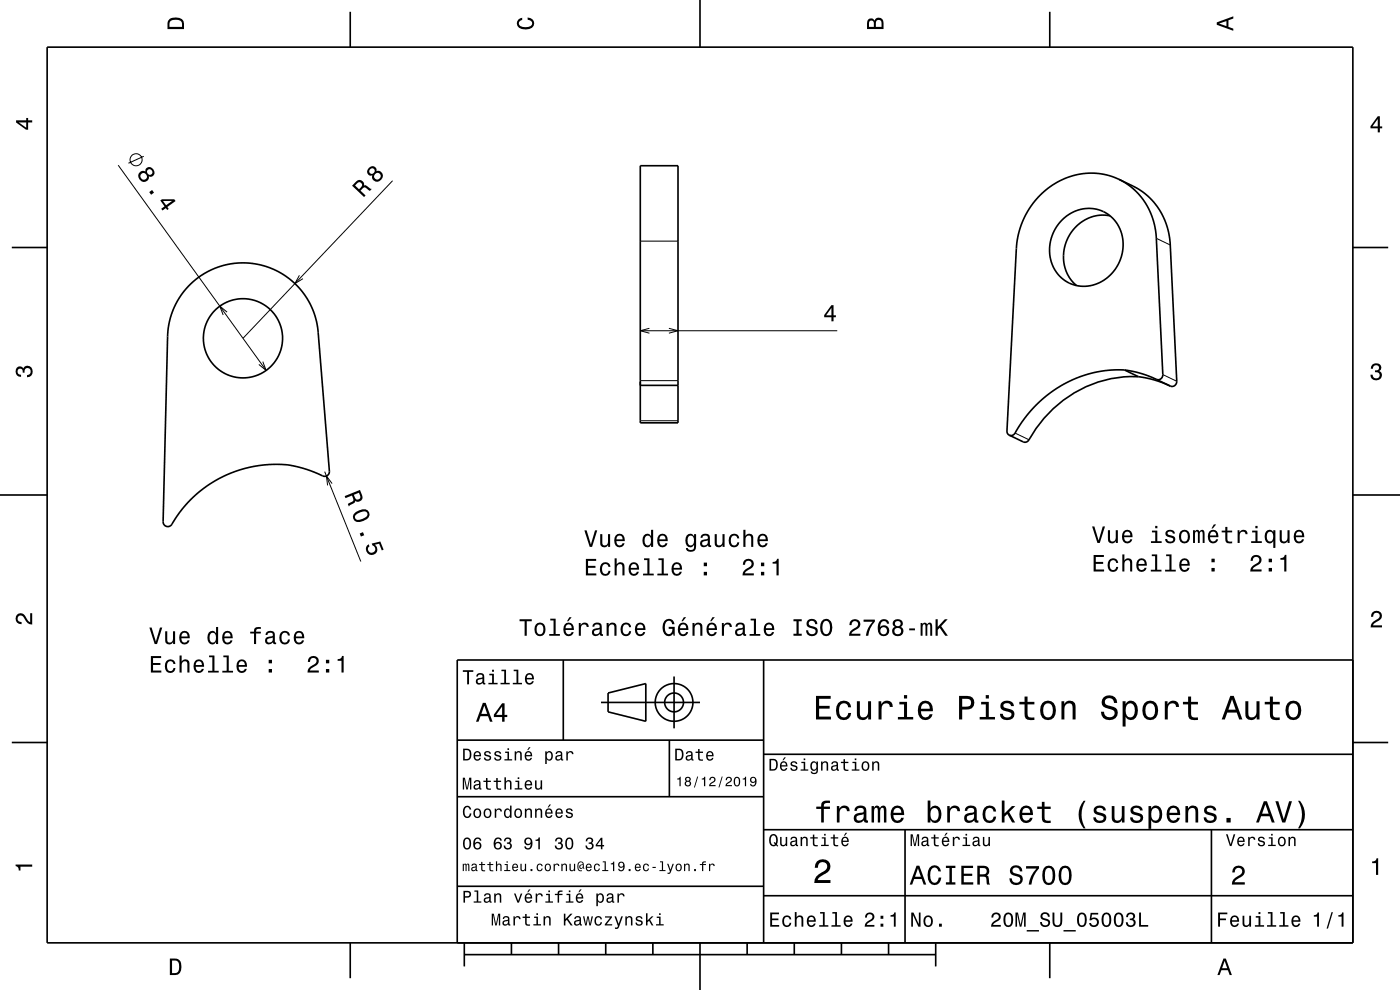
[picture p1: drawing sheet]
<svg xmlns="http://www.w3.org/2000/svg" width="297mm" height="210mm" viewBox="0 0 297 210" stroke-linecap="round" stroke-linejoin="round" font-family="sans-serif">
<g fill="none" stroke="#000" stroke-width=".35">
<path d="M10 10h277v190h-277zM74.3 2.5v7.5M148.5 0v10M222.7 2.5v7.5M135.8 35.2h8v54.5h-8zM237.4 38.1l4.2 2.1 2.5 2 1.2 1.4 .9 1.3 .9 1.7 .6 1.8 .5 3.3 1.4 29.2a1.01 1.01 0 0 1-1.3 1M237.4 38.1l-2.8-1-3-.4-3 .3-2.9 1-2.8 1.5-2.6 2.2-2 2.6-1.3 2.6-1 2.9-.4 2.9-2 38.7 .1 .5 .4 .4M237.4 38.1l2.6 1.6 2.2 2.3 1.7 2.7 1.1 3.2 .3 2.7 1.4 28.9a1.01 1.01 0 0 1-1.4 1M2.5 52.5h7.5M225.4 46.6a7.5 7.5 0 0 1 9-1.5 7.5 7.5 0 0 1 3.7 8.3 8.3 8.3 0 0 1-11.4 6.6 8.3 8.3 0 0 1-1.6-13.1zM235.5 45.8a8.7 8.7 0 0 0-9.6 10.8 7.5 7.5 0 0 0 2.5 4M287 52.5h7.5"/>
<path d="M40.2 60.5l2.5-2.1 3.1-1.6 3.1-.8 3.5-.2 3.4 .5 3.3 1.3 2.9 2 2.4 2.6 1.2 1.9 .7 1.5 .7 1.9 .4 2 2.5 30.5a1.09 1.09 0 0 1-.7 1 1.09 1.09 0 0 1-1.2-.3l-4-1.4-3.7-.7-2.2-.1-2.5 .2-2.5 .4-2.1 .5-2.1 .8-2.3 1-3.5 2.3-3.3 3-1.6 1.9-1.3 1.8a1.52 1.52 0 0 1-1.6 1.2l-.4-.2-.3-.7 1-40.4 .5-2.7 .8-2.4 1.4-2.4zM238.6 78.5l3.7 .8 3 1.2M238.6 78.5h-3.3l-3.3 .6-3 .9-3.3 1.5-2.9 1.9-2.7 2.2-2.3 2.6-2.1 3.1a1.29 1.29 0 0 1-1.6 1M238.6 78.5l2.9 1.4M241.5 79.9l3.5 .7 3.2 1.3M241.5 79.9a25.5 25.5 0 0 0-23.4 13.6l-.4 .3h-.4l-3.2-1.5M135.8 81.7h8M245.3 80.5l3 1.4M0 105h10M287 105h10M119.5 140v17M162 140v60"/>
<path d="M287 140h-190v60M2.5 157.5h7.5M97 157h65M127.5 149h21M129 147l8-2v8l-8-2zM142 157v12M143 143.5v11M287 157.5h7.5M97 169h65M162 176h125M162 160h125M192 176v24"/>
<path d="M257 176v24M97 188h65M162 190h125M74.3 200v7.5M98.5 202.5h100M98.5 200v5M108.5 200v2.5M118.5 200v2.5M128.5 200v2.5M138.5 200v2.5M148.5 200v10M158.5 200v2.5"/>
<path d="M168.5 200v2.5M178.5 200v2.5M188.5 200v2.5M198.5 200v5M222.7 200v7.5"/>
<circle cx="51.5" cy="71.8" r="8.4"/>
<circle cx="143" cy="149" r="2"/>
<circle cx="143" cy="149" r="4"/>
</g>
<g fill="none" stroke="#000" stroke-width=".21">
<path d="M25.1 35l31.4 43.6M30.5 33.2l-3.3 1.4M83.3 38.3l-31.8 33.5M63.5 58.4l-.9 1.8 1.7-1.1M135.8 51.2h8M245.3 50.6l3 1.4M48.2 66.2l-1.6-1.3 .7 1.9M55.7 76.7l.8 1.9-1.6-1.3M135.8 70.2h41.8M137.8 69.6l-2 .6 2 .5M141.9 69.6l1.9 .6-1.9 .5M246.7 79.5l2.9 1.4"/>
<path d="M135.8 80.7h8M135.8 89.3h8M215.3 91.9l3 1.4M68.9 100l7.6 19.1M70.5 102.6l-1.2-1.6 .2 2"/>
<circle cx="28.9" cy="33.9" r="1.28"/>
</g>
<g fill="#000">
<path d="M36 4a2.18 2.18 0 0 0-.5 2.2h3.5v-1.2a1.43 1.43 0 0 0-1.7-1.3zM36.3 4.4a2.15 2.15 0 0 1 2.2 .3l.1 1h-2.6v-1z" fill-rule="evenodd"/>
<path d="M109.9 4.2l.9-.4v.4a.7 .7 0 0 0-.7 .5 .7 .7 0 0 0 .3 .8 1.7 1.7 0 0 0 2.5-.5 .9 .9 0 0 0-1-.8v-.5a1.24 1.24 0 0 1 1.4 1.1 1.24 1.24 0 0 1-1 1.4 2.22 2.22 0 0 1-2.5-.7l-.2-.5z" fill-rule="evenodd"/>
<path d="M184.2 4.2l-.3 .7v1.3h3.5v-1.3a.98 .98 0 0 0-.7-1.1 .98 .98 0 0 0-1.2 .6 .84 .84 0 0 0-1.3-.2zM184.5 4.5a.54 .54 0 0 1 .6-.1 .54 .54 0 0 1 .3 .6v.7h-1zM185.9 4.4a.62 .62 0 0 1 .8-.1 .62 .62 0 0 1 .3 .6v.8h-1.2z" fill-rule="evenodd"/>
<path d="M258.1 4.7v.6l3.5 1.2v-.4l-1-.4v-1.4l1-.4v-.4zM258.6 5l1.6-.5v1z" fill-rule="evenodd"/>
<path d="M3.4 25.5v.5l2.1 1.5h.5v-1.5h.8v-.5h-.8v-.5h-.4v.5zM4 26h1.6v1.1z" fill-rule="evenodd"/>
<path d="M29.8 36.4a1.17 1.17 0 0 0 0 1.9 1.17 1.17 0 0 0 1.8-.6v-.3a.89 .89 0 0 0 1.1-.3 .89 .89 0 0 0-.2-1.2 .89 .89 0 0 0-1-.5 .89 .89 0 0 0-.7 1 .89 .89 0 0 0-1 0zM29.7 37.4a.75 .75 0 0 1 1.5 0 .75 .75 0 0 1-1.5 0zM31.1 36.5a.6 .6 0 0 1 1.2 0 .6 .6 0 0 1-1.2 0zM31.7 40.7l.4 .6 .6-.4-.4-.6zM34 42.5l.9 1.3-.7 .5 .3 .4 .7-.6 .3 .4 .3-.2-.3-.4 1.7-1.3-.2-.3h-2.6zM34.6 42.6h1.9l-1.3 .9z" fill-rule="evenodd"/>
<path d="M78.2 35.6a.89 .89 0 0 0-.3 1.1 .89 .89 0 0 0 1.1 .5 1.11 1.11 0 0 0 .8 1.4 1.11 1.11 0 0 0 1.3-.9 1.03 1.03 0 0 0-.1-1.1 1.03 1.03 0 0 0-1.2-.3 .89 .89 0 0 0-.5-1 .89 .89 0 0 0-1.1 .3zM79.4 37.4a.71 .71 0 0 1 1.4 0 .71 .71 0 0 1-1.4 0zM78.3 36.3a.6 .6 0 0 1 1.2 0 .6 .6 0 0 1-1.2 0z" fill-rule="evenodd"/>
<path d="M292.3 24.7l-1.6 2.1v.4h1.6v.9h.4v-.9h.5v-.4h-.5v-2.1zM292.3 25.2v1.6h-1.1z" fill-rule="evenodd"/>
<path d="M75.5 38.5l-.8 .9 2.5 2.4 .4-.3-1.1-1.1a.84 .84 0 0 1 1.2-.5l.8 .6 .3-.4-1.2-.8h-.4a.97 .97 0 0 0-.5-1 .97 .97 0 0 0-1.2 .2zM75.7 38.9a.6 .6 0 0 1 .9-.1 .6 .6 0 0 1-.1 1l-.3 .4-.9-.9z" fill-rule="evenodd"/>
<path d="M176.4 64.7l-1.6 2.1v.5h1.6v.9h.4v-.9h.5v-.4h-.5v-2.2zM176.4 65.3v1.6h-1.1z" fill-rule="evenodd"/>
<path d="M291.1 77.4a1.08 1.08 0 0 1 1.4-.2 1.08 1.08 0 0 1 .4 1.2l-.3 .3a1.06 1.06 0 0 1 .5 1.3 1.06 1.06 0 0 1-1.2 .7 1.1 1.1 0 0 1-1.2-1.2h.5a.71 .71 0 0 0 1 .8 .71 .71 0 0 0 .1-1.3h-.6v-.4a.61 .61 0 0 0 .8-.3 .61 .61 0 0 0-.2-.8 .61 .61 0 0 0-.9 .2l-.1 .5h-.5z" fill-rule="evenodd"/>
<path d="M3.6 78a.86 .86 0 0 1 1.4 .2 1.06 1.06 0 0 1 1.2-.6 1.06 1.06 0 0 1 .7 1.2 1.1 1.1 0 0 1-1.2 1.2v-.4a.71 .71 0 0 0 .8-1 .71 .71 0 0 0-1.3-.1v.6h-.4a.61 .61 0 0 0-.3-.8 .61 .61 0 0 0-.8 .2 .61 .61 0 0 0 .2 .8l.6 .2v.4a1.15 1.15 0 0 1-1.2-.6 1.15 1.15 0 0 1 .3-1.3z" fill-rule="evenodd"/>
<path d="M73.1 105.2l.2 .5 1.4-.6a.85 .85 0 0 1-.1 1.4l-.8 .4 .2 .5 1.3-.8 .1-.4a.97 .97 0 0 0 1.2 0 .97 .97 0 0 0 .2-1.2l-.4-1.1zM75.1 105l1-.5a1.09 1.09 0 0 1 .2 1.3 .6 .6 0 0 1-.6 .2 .6 .6 0 0 1-.4-.5z" fill-rule="evenodd"/>
<path d="M75 109.1a1.13 1.13 0 0 0 .1 1.2 1.13 1.13 0 0 0 1.2 .4 2.3 2.3 0 0 0 2.1-1.5 1.14 1.14 0 0 0-1.5-1.2l-1.4 .6zM75.4 109.3a2.71 2.71 0 0 1 2.3-.7l.3 .6a2.37 2.37 0 0 1-2.5 1l-.2-.6zM76.3 113.2l.3 .6 .7-.3-.3-.6zM77.9 115.7a1.21 1.21 0 0 0 .1 1.7 1.21 1.21 0 0 0 1.7-.1 1.21 1.21 0 0 0-.2-1.7l.9-.3 .6 1.5 .4-.2-.7-1.7-1.8 .4 .1 .4a.8 .8 0 0 1 .7 1 .8 .8 0 0 1-1.2 .4 .8 .8 0 0 1-.1-1.2l-.2-.4z" fill-rule="evenodd"/>
<path d="M124 112.5l1.1 3.5h.5l1.1-3.5h-.5l-.8 3-1-3zM127.3 113.3v1.8a.89 .89 0 0 0 .6 1 .89 .89 0 0 0 1.1-.5v.4h.4v-2.7h-.4v1.6a.64 .64 0 0 1-.4 .7 .64 .64 0 0 1-.8-.3v-2zM130.6 113.6a1.54 1.54 0 0 0 .8 2.5 1.05 1.05 0 0 0 1.1-.9h-.4l-.3 .4-.3 .1a.76 .76 0 0 1-.7-.9h1.7a1.16 1.16 0 0 0-.4-1.4 1.16 1.16 0 0 0-1.5 .2zM131 113.8a.66 .66 0 0 1 .8-.1 .66 .66 0 0 1 .3 .7h-1.3zM136.6 113.6a1.57 1.57 0 0 0 .7 2.5l.5-.1 .3-.4v.4h.5v-3.6h-.5v1.3a.89 .89 0 0 0-1.5-.1zM136.9 113.9a.62 .62 0 0 1 .7-.3 .62 .62 0 0 1 .5 .6 1.12 1.12 0 0 1-.7 1.5 1.18 1.18 0 0 1-.5-1.8zM139.7 113.6a1.54 1.54 0 0 0 .8 2.5 1.06 1.06 0 0 0 1.1-.9h-.4l-.3 .4-.3 .1a.76 .76 0 0 1-.7-.9h1.8a1.16 1.16 0 0 0-.5-1.4 1.16 1.16 0 0 0-1.5 .2zM140.1 113.8a.66 .66 0 0 1 .8-.1 .66 .66 0 0 1 .3 .7h-1.3zM145.7 113.6a1.57 1.57 0 0 0 .7 2.5l.5-.1 .3-.4a.73 .73 0 0 1-.3 1 .73 .73 0 0 1-1-.3h-.4a1.1 1.1 0 0 0 1.3 .8 1.1 1.1 0 0 0 .9-1.2v-2.6h-.5v.4l-.3-.4a.9 .9 0 0 0-1.2 .3zM146 113.9a.63 .63 0 0 1 .7-.3 .63 .63 0 0 1 .5 .6 1.11 1.11 0 0 1-.7 1.5 1.2 1.2 0 0 1-.5-1.8zM148.9 113.4l-.3 .7h.4a.55 .55 0 0 1 .7-.5 .55 .55 0 0 1 .4 .7l-.2 .1a1 1 0 0 0-1.1 .2 1 1 0 0 0-.2 1 .93 .93 0 0 0 1.6 .1l.1 .3h.6v-.3l-.3-.1v-1.6a1.02 1.02 0 0 0-1.7-.6zM149.1 115l1.1-.4a.77 .77 0 0 1-.2 .9 .77 .77 0 0 1-.9 .1l-.1-.3zM151.6 113.3v1.8a.89 .89 0 0 0 .6 1 .89 .89 0 0 0 1.1-.5v.4h.4v-2.7h-.4v1.6a.65 .65 0 0 1-.4 .7 .65 .65 0 0 1-.8-.3v-2zM154.9 113.6a1.53 1.53 0 0 0 .8 2.5 1.06 1.06 0 0 0 1.1-1.1h-.4a.67 .67 0 0 1-.6 .7 .67 .67 0 0 1-.7-.6 1.11 1.11 0 0 1 .6-1.5 .6 .6 0 0 1 .7 .6h.4a1.09 1.09 0 0 0-.7-1 1.09 1.09 0 0 0-1.2 .4zM157.7 112.4v3.6h.4v-1.6a.63 .63 0 0 1 .6-.8 .63 .63 0 0 1 .7 .7v1.7h.4v-1.8a.88 .88 0 0 0-.6-1 .88 .88 0 0 0-1.1 .5v-1.3zM161 113.6a1.54 1.54 0 0 0 .8 2.5 1.05 1.05 0 0 0 1.1-.9h-.5l-.2 .4-.4 .1a.76 .76 0 0 1-.7-.9h1.8a1.16 1.16 0 0 0-.5-1.4 1.16 1.16 0 0 0-1.4 .2zM161.3 113.8a.66 .66 0 0 1 .8-.1 .66 .66 0 0 1 .3 .7h-1.3z" fill-rule="evenodd"/>
<path d="M231.7 111.7l1.1 3.5h.5l1.1-3.5h-.5l-.8 3-.9-3zM235 112.5v1.8a.89 .89 0 0 0 .7 .9 .89 .89 0 0 0 1-.4v.4h.4v-2.7h-.4v1.5a.65 .65 0 0 1-.4 .8 .65 .65 0 0 1-.8-.3v-2zM238.3 112.8a1.54 1.54 0 0 0 .8 2.5 1.06 1.06 0 0 0 1.1-.9h-.4l-.3 .4-.3 .1a.76 .76 0 0 1-.7-.9h1.8a1.16 1.16 0 0 0-.5-1.4 1.16 1.16 0 0 0-1.5 .2zM238.7 113a.66 .66 0 0 1 .8-.2 .66 .66 0 0 1 .3 .8h-1.3zM244.4 112.6v.3h.7v1.9h-.9v.4h2.2v-.4h-.9v-2.2zM245.1 111.6v.5h.4v-.5zM247.5 112.6a.76 .76 0 0 0-.2 .8 .76 .76 0 0 0 .7 .5l.9 .4a.63 .63 0 0 1-.6 .6 .63 .63 0 0 1-.7-.6h-.4a1.07 1.07 0 0 0 1.2 1 1.07 1.07 0 0 0 .9-1.2l-.4-.4-1.1-.3a.53 .53 0 0 1 .4-.7 .53 .53 0 0 1 .6 .5h.5a1.03 1.03 0 0 0-.7-.9 1.03 1.03 0 0 0-1.1 .3zM250.4 112.8a1.53 1.53 0 0 0 .9 2.5 1.48 1.48 0 0 0 1.2-1.5 1.48 1.48 0 0 0-1.2-1.4l-.5 .1zM250.7 113a.67 .67 0 0 1 .8-.2 .67 .67 0 0 1 .5 .6 1.11 1.11 0 0 1-.7 1.5 1.17 1.17 0 0 1-.6-1.9zM253.1 112.5v2.7h.4v-2.1l.2-.3h.3l.1 .2v2.2h.4v-2.1l.4-.4 .2 .2v.4v1.9h.4v-1.9a.69 .69 0 0 0-.5-.9l-.5 .4-.2-.3-.3-.1-.5 .4v-.3zM257.5 111.2l-.5 .9h.3l.7-.9zM256.5 112.8a1.54 1.54 0 0 0 .8 2.5 1.05 1.05 0 0 0 1.1-.9h-.4l-.2 .4-.4 .1a.76 .76 0 0 1-.7-.9h1.8a1.16 1.16 0 0 0-.5-1.4 1.16 1.16 0 0 0-1.5 .2zM256.9 113a.66 .66 0 0 1 .8-.2 .66 .66 0 0 1 .3 .8h-1.3zM259.9 111.8v.8h-.7v.3h.7l.1 1.8a1.04 1.04 0 0 0 1.4 .5v-.3a.68 .68 0 0 1-1-.4v-1.6h1v-.3h-1v-.8zM262.5 112.5v2.7h.5v-1.6a.66 .66 0 0 1 .3-.8 .66 .66 0 0 1 .9 .3v.2h.5a.89 .89 0 0 0-.7-.9 .89 .89 0 0 0-1.1 .5v-.4zM265.6 112.6v.3h.7v1.9h-.9v.4h2.3v-.4h-.9v-2.2zM266.3 111.6v.5h.5v-.5zM268.6 112.8a1.57 1.57 0 0 0 .7 2.5l.5-.1 .3-.4v1.4h.5v-3.7h-.5v.4l-.1-.2a.88 .88 0 0 0-1.4 .1zM268.9 113a.62 .62 0 0 1 .7-.2 .62 .62 0 0 1 .5 .6 1.12 1.12 0 0 1-.7 1.5 1.19 1.19 0 0 1-.5-1.9zM271.5 112.5v1.8a.89 .89 0 0 0 .6 .9 .89 .89 0 0 0 1.1-.4v.4h.4v-2.7h-.5v1.5a.65 .65 0 0 1-.4 .8 .65 .65 0 0 1-.8-.3v-2zM274.8 112.8a1.54 1.54 0 0 0 .8 2.5 1.06 1.06 0 0 0 1-.9h-.4l-.2 .4-.4 .1a.76 .76 0 0 1-.7-.9h1.8a1.16 1.16 0 0 0-.5-1.4 1.16 1.16 0 0 0-1.4 .2zM275.1 113a.66 .66 0 0 1 .8-.2 .66 .66 0 0 1 .3 .8h-1.3z" fill-rule="evenodd"/>
<path d="M3.6 130.4a1.22 1.22 0 0 1 2 .7l.4 .6 .4 .3v-1.9h.4v2.4a1.8 1.8 0 0 1-1.7-1.4 .71 .71 0 0 0-.9-.5 .71 .71 0 0 0-.5 .8 .71 .71 0 0 0 .9 .5v.5a1.18 1.18 0 0 1-1.2-.7 1.18 1.18 0 0 1 .2-1.3z" fill-rule="evenodd"/>
<path d="M31.7 133.1l1.1 3.5h.5l1.1-3.5h-.5l-.8 3-.9-3zM35 133.9v1.8a.89 .89 0 0 0 .7 1 .89 .89 0 0 0 1-.5v.4h.4v-2.7h-.4v1.6a.64 .64 0 0 1-.4 .7 .64 .64 0 0 1-.8-.3v-2zM38.3 134.2a1.54 1.54 0 0 0 .8 2.5 1.05 1.05 0 0 0 1.1-.9h-.4l-.3 .4-.3 .1a.75 .75 0 0 1-.7-.9h1.8a1.16 1.16 0 0 0-.5-1.4 1.16 1.16 0 0 0-1.5 .2zM38.7 134.4a.66 .66 0 0 1 .8-.1 .66 .66 0 0 1 .3 .7h-1.3zM44.3 134.2a1.58 1.58 0 0 0 .8 2.5l.4-.1 .3-.4v.4h.5v-3.6h-.5v1.3a.89 .89 0 0 0-1.5-.1zM44.6 134.5a.62 .62 0 0 1 .7-.3 .62 .62 0 0 1 .5 .6 1.11 1.11 0 0 1-.7 1.5 1.19 1.19 0 0 1-.5-1.8zM47.4 134.2a1.54 1.54 0 0 0 .8 2.5 1.06 1.06 0 0 0 1.1-.9h-.4l-.2 .4-.4 .1a.75 .75 0 0 1-.7-.9h1.8a1.16 1.16 0 0 0-.5-1.4 1.16 1.16 0 0 0-1.5 .2zM47.8 134.4a.66 .66 0 0 1 .8-.1 .66 .66 0 0 1 .3 .7h-1.3zM53.1 134v.4h.8v2.2h.4v-2.2h1v-.4h-1l.1-.4 .3-.2h.6v-.4a1.04 1.04 0 0 0-1.4 .8v.2zM56.6 134l-.3 .7h.4a.55 .55 0 0 1 .7-.5 .55 .55 0 0 1 .4 .7l-.2 .1a1 1 0 0 0-1.1 .2 1 1 0 0 0-.2 1 .93 .93 0 0 0 1.6 .1l.1 .3h.6v-.3l-.3-.1v-1.6a1.02 1.02 0 0 0-.7-.8 1.02 1.02 0 0 0-1 .2zM56.8 135.6l1.1-.4a.77 .77 0 0 1-.2 .9 .77 .77 0 0 1-.9 .1l-.1-.3zM59.6 134.2a1.52 1.52 0 0 0 .8 2.5 1.05 1.05 0 0 0 1.1-1h-.4a.67 .67 0 0 1-.6 .6 .67 .67 0 0 1-.7-.6 1.12 1.12 0 0 1 .6-1.5 .6 .6 0 0 1 .7 .6h.4a1.09 1.09 0 0 0-.8-1 1.09 1.09 0 0 0-1.1 .4zM62.6 134.2a1.54 1.54 0 0 0 .8 2.5 1.06 1.06 0 0 0 1.1-.9h-.4l-.3 .4-.3 .1a.75 .75 0 0 1-.7-.9h1.7a1.16 1.16 0 0 0-.4-1.4 1.16 1.16 0 0 0-1.5 .2zM63 134.4a.66 .66 0 0 1 .8-.1 .66 .66 0 0 1 .3 .7h-1.3z" fill-rule="evenodd"/>
<path d="M110.2 131.4v.4h1.1v3.1h.4v-3.1h1.1v-.4zM113.7 132.4a1.53 1.53 0 0 0 .9 2.6 1.48 1.48 0 0 0 1.1-1.5 1.48 1.48 0 0 0-1.1-1.4l-.5 .1zM114 132.7a.67 .67 0 0 1 .7-.2 .67 .67 0 0 1 .5 .5 1.11 1.11 0 0 1-.6 1.6 1.17 1.17 0 0 1-.6-1.9zM116.7 131.2v.4h.7v2.9h-.9v.4h2.3v-.4h-.9v-3.3zM120.8 130.9l-.5 .9h.3l.7-.9zM119.8 132.4a1.54 1.54 0 0 0 .8 2.6 1.07 1.07 0 0 0 1.1-.9h-.4l-.3 .3-.3 .2a.76 .76 0 0 1-.7-1h1.7a1.17 1.17 0 0 0-.4-1.3 1.17 1.17 0 0 0-1.5 .1zM120.2 132.7a.66 .66 0 0 1 .8-.2 .66 .66 0 0 1 .3 .8h-1.3zM122.8 132.2v2.7h.4v-1.6a.66 .66 0 0 1 .4-.8 .66 .66 0 0 1 .8 .3l.1 .2h.4a.89 .89 0 0 0-.7-.9 .89 .89 0 0 0-1 .5v-.4zM125.9 132.3l-.2 .6h.4a.55 .55 0 0 1 .7-.5 .55 .55 0 0 1 .3 .8h-.2a1 1 0 0 0-1 .2 1 1 0 0 0-.3 1.1 .93 .93 0 0 0 1.7 0l.1 .3 .5 .1v-.4h-.2v-1.6a1.02 1.02 0 0 0-.7-.8 1.02 1.02 0 0 0-1.1 .2zM126.1 133.8l1.1-.3a.77 .77 0 0 1-.2 .9 .77 .77 0 0 1-.9 0zM128.7 132.2v2.7h.4v-1.6a.63 .63 0 0 1 .4-.8 .63 .63 0 0 1 .8 .4v2h.5v-1.8a.89 .89 0 0 0-.6-1 .89 .89 0 0 0-1.1 .5v-.4zM132 132.4a1.53 1.53 0 0 0 .8 2.6 1.06 1.06 0 0 0 1.1-1.1h-.4a.67 .67 0 0 1-.7 .7 .67 .67 0 0 1-.7-.6 1.11 1.11 0 0 1 .7-1.6 .59 .59 0 0 1 .7 .6h.4a1.09 1.09 0 0 0-.8-.9 1.09 1.09 0 0 0-1.1 .3zM135 132.4a1.54 1.54 0 0 0 .8 2.6 1.07 1.07 0 0 0 1.1-.9h-.5l-.2 .3-.4 .2a.76 .76 0 0 1-.7-1h1.8a1.17 1.17 0 0 0-.5-1.3 1.17 1.17 0 0 0-1.4 .1zM135.3 132.7a.66 .66 0 0 1 .8-.2 .66 .66 0 0 1 .4 .8h-1.4zM140.9 131.8a2.42 2.42 0 0 0 .4 3 1.11 1.11 0 0 0 1.5-.4l.1 .5h.2v-1.9h-1.2v.4h.7a.85 .85 0 0 1-1.1 1 2.03 2.03 0 0 1 0-2.6 .71 .71 0 0 1 1.1 .6h.5a1.2 1.2 0 0 0-.9-1.1 1.2 1.2 0 0 0-1.3 .5zM145.1 130.9l-.5 .9h.3l.7-.9zM144.1 132.4a1.54 1.54 0 0 0 .8 2.6 1.07 1.07 0 0 0 1.1-.9h-.5l-.2 .3-.3 .2a.76 .76 0 0 1-.7-1h1.7a1.16 1.16 0 0 0-.5-1.3 1.16 1.16 0 0 0-1.4 .1zM144.5 132.7a.66 .66 0 0 1 .7-.2 .66 .66 0 0 1 .4 .8h-1.3zM146.9 132.2v2.7h.5v-1.6a.63 .63 0 0 1 .5-.9 .63 .63 0 0 1 .7 .8v1.7h.4v-1.8a.89 .89 0 0 0-.6-1 .89 .89 0 0 0-1.1 .5v-.4zM151.1 130.9l-.5 .9h.3l.7-.9zM150.2 132.4a1.54 1.54 0 0 0 .8 2.6 1.07 1.07 0 0 0 1.1-.9h-.5l-.2 .3-.4 .2a.76 .76 0 0 1-.7-1h1.8a1.17 1.17 0 0 0-.5-1.3 1.17 1.17 0 0 0-1.4 .1zM150.5 132.7a.66 .66 0 0 1 .8-.2 .66 .66 0 0 1 .3 .8h-1.3zM153.1 132.2v2.7h.5v-1.6a.66 .66 0 0 1 .3-.8 .66 .66 0 0 1 .9 .3v.2h.5a.9 .9 0 0 0-.7-.9 .9 .9 0 0 0-1.1 .5v-.4zM156.3 132.3l-.3 .6h.4a.55 .55 0 0 1 .7-.5 .55 .55 0 0 1 .4 .8h-.2a1 1 0 0 0-1.1 .2 1 1 0 0 0-.2 1.1 .93 .93 0 0 0 1.6 0l.1 .3 .6 .1v-.4h-.3v-1.6a1.02 1.02 0 0 0-.7-.8 1.02 1.02 0 0 0-1 .2zM156.5 133.8l1.1-.3a.77 .77 0 0 1-.2 .9 .77 .77 0 0 1-.9 0l-.1-.3zM159.2 131.2v.4h.7v2.9h-.9v.4h2.3v-.4h-.9v-3.3zM162.3 132.4a1.54 1.54 0 0 0 .8 2.6 1.07 1.07 0 0 0 1.1-.9h-.4l-.3 .3-.3 .2a.76 .76 0 0 1-.7-1h1.7a1.16 1.16 0 0 0-.4-1.3 1.16 1.16 0 0 0-1.5 .1zM162.7 132.7a.66 .66 0 0 1 .8-.2 .66 .66 0 0 1 .3 .8h-1.3zM168.3 131.4v.4h.7v2.6h-.7v.5h1.8v-.5h-.7v-2.6h.7v-.4zM171.4 131.6a.96 .96 0 0 0-.3 1 .96 .96 0 0 0 1 .6 .77 .77 0 0 1 .9 1 .83 .83 0 0 1-1 .3 .83 .83 0 0 1-.6-.8h-.4a1.21 1.21 0 0 0 1.5 1.3 1.21 1.21 0 0 0 .7-1.8l-.8-.3a.71 .71 0 0 1-.8-.7 .7 .7 0 0 1 .7-.5 .7 .7 0 0 1 .6 .7h.5a1.16 1.16 0 0 0-.7-1.1 1.16 1.16 0 0 0-1.3 .3zM174.3 131.7a2.53 2.53 0 0 0 .4 3.1 1.21 1.21 0 0 0 1.8-.9 1.93 1.93 0 0 0-.9-2.6l-.9 .1zM174.9 131.8l.4-.1a1.7 1.7 0 0 1 .3 2.7l-.3 .1a1.69 1.69 0 0 1-.4-2.7zM180.5 131.7l-.3 .9h.5a.71 .71 0 0 1 .5-.8 .71 .71 0 0 1 .8 .5 .71 .71 0 0 1-.5 .8 1.8 1.8 0 0 0-1.4 1.8h2.4v-.5h-1.9a2.23 2.23 0 0 1 1.5-1.1 1.13 1.13 0 0 0 .1-1.7 1.13 1.13 0 0 0-1.7 .1zM183.2 131.4v.5h1.9a5.2 5.2 0 0 0-1.4 3h.5a5.3 5.3 0 0 1 1.4-3v-.5zM186.7 131.6a2.39 2.39 0 0 0 .2 3.3 1.16 1.16 0 0 0 1.5-.4 1.16 1.16 0 0 0-.1-1.5 1.16 1.16 0 0 0-1.6 0 1.02 1.02 0 0 1 .8-1.3 .58 .58 0 0 1 .7 .6h.4a1.12 1.12 0 0 0-.7-.9 1.12 1.12 0 0 0-1.2 .2zM186.7 133.8a.75 .75 0 0 1 1.5 0 .75 .75 0 0 1-1.5 0zM189.7 131.6a.83 .83 0 0 0 .1 1.4 1.11 1.11 0 0 0-.4 1.5 1.11 1.11 0 0 0 1.6 .4 1.03 1.03 0 0 0 .7-.9 1.03 1.03 0 0 0-.6-1 .89 .89 0 0 0 .4-1.1 .89 .89 0 0 0-1-.6zM189.7 133.9a.75 .75 0 0 1 1.5 0 .75 .75 0 0 1-1.5 0zM189.8 132.3a.6 .6 0 0 1 1.2 0 .6 .6 0 0 1-1.2 0zM192.9 133.3v.4h1.2v-.4zM195.3 132.2v2.7h.4v-2.1l.2-.3h.3l.1 .2v2.2h.4v-2.1l.4-.4 .2 .2v.4v1.9h.5v-1.9a.69 .69 0 0 0-.6-.9l-.5 .3-.2-.2-.3-.1-.5 .3v-.2zM198.5 131.4v3.5h.4v-1.3l.4-.4 1.2 1.7h.6l-1.4-2.1 1.3-1.4h-.6l-1.5 1.6v-1.6z" fill-rule="evenodd"/>
<path d="M124.3 118.6v3.5h2.2v-.5h-1.7v-1.2h1.5v-.4h-1.5v-1h1.7v-.4zM127.6 119.6a1.52 1.52 0 0 0 .8 2.6 1.06 1.06 0 0 0 1.1-1.1h-.4a.67 .67 0 0 1-.6 .7 .67 .67 0 0 1-.7-.6 1.12 1.12 0 0 1 .6-1.6 .6 .6 0 0 1 .7 .6h.4a1.09 1.09 0 0 0-.8-.9 1.09 1.09 0 0 0-1.1 .3zM130.4 118.4v3.7h.4v-1.6a.63 .63 0 0 1 .4-.8 .63 .63 0 0 1 .8 .4v2h.5v-1.8a.88 .88 0 0 0-.6-1 .88 .88 0 0 0-1.1 .4v-1.3zM133.6 119.6a1.54 1.54 0 0 0 .8 2.6 1.06 1.06 0 0 0 1.1-.9h-.4l-.2 .3-.4 .2a.76 .76 0 0 1-.7-1h1.8a1.16 1.16 0 0 0-.5-1.3 1.16 1.16 0 0 0-1.5 .1zM134 119.9a.66 .66 0 0 1 .8-.2 .66 .66 0 0 1 .3 .8h-1.3zM136.6 118.4v.4h.7v2.9h-.9v.4h2.3v-.4h-.9v-3.3zM139.7 118.4v.4h.7v2.9h-.9v.4h2.2v-.4h-.9v-3.3zM142.8 119.6a1.54 1.54 0 0 0 .8 2.6 1.06 1.06 0 0 0 1-.9h-.4l-.2 .3-.4 .2a.76 .76 0 0 1-.7-1h1.8a1.16 1.16 0 0 0-.5-1.3 1.16 1.16 0 0 0-1.4 .1zM143.1 119.9a.66 .66 0 0 1 .8-.2 .66 .66 0 0 1 .3 .8h-1.3zM149.3 121.3v.8h.7v-.8zM149.3 119.3v.8h.7v-.8z" fill-rule="evenodd"/>
<path d="M157.9 118.9l-.3 .9h.5a.71 .71 0 0 1 .5-.8 .71 .71 0 0 1 .8 .5 .71 .71 0 0 1-.5 .8 1.81 1.81 0 0 0-1.4 1.8h2.4v-.5h-1.9a2.23 2.23 0 0 1 1.5-1.1 1.13 1.13 0 0 0 .1-1.7 1.13 1.13 0 0 0-1.7 .1zM161.4 121.3v.8h.7v-.8zM161.4 119.3v.8h.7v-.8zM163.9 119.2v.4h.8v2.5h.5v-3.6h-.4a.78 .78 0 0 1-.9 .7z" fill-rule="evenodd"/>
<path d="M232 117.7v3.5h2.2v-.4h-1.7v-1.2h1.5v-.4h-1.5v-1.1h1.7v-.4zM235.3 118.8a1.53 1.53 0 0 0 .8 2.5 1.06 1.06 0 0 0 1.1-1h-.4a.67 .67 0 0 1-.6 .6 .67 .67 0 0 1-.7-.6 1.11 1.11 0 0 1 .6-1.5 .6 .6 0 0 1 .7 .6h.4a1.09 1.09 0 0 0-.7-.9 1.09 1.09 0 0 0-1.2 .3zM238.1 117.6v3.6h.4v-1.5a.63 .63 0 0 1 .4-.8 .63 .63 0 0 1 .8 .3l.1 2h.4v-1.8a.88 .88 0 0 0-.6-.9 .88 .88 0 0 0-1.1 .4v-1.3zM241.4 118.8a1.54 1.54 0 0 0 .8 2.5 1.05 1.05 0 0 0 1-.9h-.4l-.2 .4-.4 .1a.76 .76 0 0 1-.7-.9h1.8a1.16 1.16 0 0 0-.5-1.4 1.16 1.16 0 0 0-1.4 .2zM241.7 119a.66 .66 0 0 1 .8-.1 .66 .66 0 0 1 .3 .7h-1.3zM244.3 117.6v.4h.7v2.9h-.9v.3h2.3v-.3h-.9v-3.3zM247.4 117.6v.4h.7v2.9h-.9v.3h2.2v-.3h-.9v-3.3zM250.5 118.8a1.54 1.54 0 0 0 .8 2.5 1.06 1.06 0 0 0 1.1-.9h-.5l-.2 .4-.4 .1a.76 .76 0 0 1-.7-.9h1.8a1.16 1.16 0 0 0-.5-1.4 1.16 1.16 0 0 0-1.4 .2zM250.8 119a.66 .66 0 0 1 .8-.1 .66 .66 0 0 1 .3 .7h-1.3zM257 120.5v.7h.7v-.7zM257 118.5v.8h.7v-.8z" fill-rule="evenodd"/>
<path d="M265.6 118l-.3 1h.5a.71 .71 0 0 1 .5-.9 .71 .71 0 0 1 .8 .5 .71 .71 0 0 1-.5 .9 1.8 1.8 0 0 0-1.4 1.7h2.4v-.4h-1.9a2.2 2.2 0 0 1 1.5-1.2 1.13 1.13 0 0 0 .1-1.6 1.13 1.13 0 0 0-1.7 0zM269.1 120.5v.7h.7v-.7zM269.1 118.5v.8h.7v-.8zM271.6 118.4v.3h.8v2.5h.5v-3.5h-.3a.77 .77 0 0 1-1 .7z" fill-rule="evenodd"/>
<path d="M291.2 129.9a1.18 1.18 0 0 1 1.9 .3 1.18 1.18 0 0 1-1 1.7l-.5 .3-.3 .5h1.9v.4h-2.4a1.8 1.8 0 0 1 1.4-1.8 .71 .71 0 0 0 .5-.8 .71 .71 0 0 0-.9-.5 .71 .71 0 0 0-.5 .8h-.4z" fill-rule="evenodd"/>
<path d="M32 139.2v3.5h2.2v-.5h-1.7v-1.1h1.5v-.5h-1.5v-1h1.7v-.4zM35.3 140.2a1.53 1.53 0 0 0 .8 2.6 1.05 1.05 0 0 0 1.1-1.1h-.4a.67 .67 0 0 1-.6 .7 .67 .67 0 0 1-.7-.6 1.12 1.12 0 0 1 .6-1.6 .6 .6 0 0 1 .7 .7h.4a1.09 1.09 0 0 0-.7-1 1.09 1.09 0 0 0-1.2 .3zM38.1 139v3.7h.4v-1.6a.63 .63 0 0 1 .4-.8 .63 .63 0 0 1 .8 .4l.1 2h.4v-1.8a.88 .88 0 0 0-.6-1 .88 .88 0 0 0-1.1 .4v-1.3zM41.4 140.2a1.54 1.54 0 0 0 .8 2.6 1.06 1.06 0 0 0 1-.9h-.4l-.2 .3-.4 .2a.75 .75 0 0 1-.7-1h1.8a1.17 1.17 0 0 0-.5-1.3 1.17 1.17 0 0 0-1.4 .1zM41.7 140.5a.66 .66 0 0 1 .8-.2 .66 .66 0 0 1 .3 .8h-1.3zM44.4 139v.4h.6v2.9h-.9v.4h2.3v-.4h-.9v-3.3zM47.4 139v.4h.7v2.9h-.9v.4h2.2v-.4h-.9v-3.3zM50.5 140.2a1.54 1.54 0 0 0 .8 2.6 1.06 1.06 0 0 0 1.1-.9h-.5l-.2 .3-.4 .2a.75 .75 0 0 1-.7-1h1.8a1.17 1.17 0 0 0-.5-1.3 1.17 1.17 0 0 0-1.4 .1zM50.8 140.5a.66 .66 0 0 1 .8-.2 .66 .66 0 0 1 .3 .8h-1.3zM57 141.9v.8h.7v-.8zM57 140v.7h.7v-.7z" fill-rule="evenodd"/>
<path d="M65.6 139.5l-.3 .9h.5a.7 .7 0 0 1 .5-.8 .7 .7 0 0 1 .8 .5 .7 .7 0 0 1-.5 .8 1.8 1.8 0 0 0-1.4 1.8h2.4v-.5h-1.9a2.2 2.2 0 0 1 1.5-1.1 1.13 1.13 0 0 0 .1-1.7 1.13 1.13 0 0 0-1.7 .1zM69.1 141.9v.8h.7v-.8zM69.1 140v.7h.7v-.7zM71.6 139.8v.4h.8v2.5h.5v-3.6h-.3a.77 .77 0 0 1-1 .7z" fill-rule="evenodd"/>
<path d="M98.2 158.8v2.5h.9a1.37 1.37 0 0 0 .7-2.2 1.56 1.56 0 0 0-1.6-.3zM98.6 159.1a.98 .98 0 0 1 1.1 .7 .98 .98 0 0 1-.6 1.2h-.5zM100.7 159.6a1.04 1.04 0 0 0-.2 1.2 1.04 1.04 0 0 0 1 .5l.5-.5h-.3l-.4 .3a.54 .54 0 0 1-.5-.7h1.3a.83 .83 0 0 0-.4-.9 .83 .83 0 0 0-1 .1zM100.9 159.7l.2-.1a.47 .47 0 0 1 .5 .1 .47 .47 0 0 1 .1 .5h-.9zM102.9 159.5l-.2 .1a.69 .69 0 0 0 .9 .9l.2 .1a.43 .43 0 0 1-.4 .5 .43 .43 0 0 1-.4-.4h-.3a.74 .74 0 0 0 .9 .7 .74 .74 0 0 0 .5-1l-1-.4a.38 .38 0 0 1 .3-.5 .38 .38 0 0 1 .4 .4h.3a.78 .78 0 0 0-1.2-.4zM105.1 159.5l-.2 .1a.69 .69 0 0 0 .9 .9l.2 .1a.43 .43 0 0 1-.4 .5 .43 .43 0 0 1-.5-.4h-.3a.74 .74 0 0 0 .9 .7 .74 .74 0 0 0 .5-1l-.9-.4a.38 .38 0 0 1 .3-.5 .38 .38 0 0 1 .4 .4h.3a.77 .77 0 0 0-1.2-.4zM107.2 159.4v.3h.5v1.3h-.7v.3h1.6v-.3h-.6v-1.6zM107.7 158.7v.4h.3v-.4zM109.2 159.4v1.9h.3v-1.1a.45 .45 0 0 1 .4-.6 .45 .45 0 0 1 .5 .5v1.2h.3v-1.3a.63 .63 0 0 0-.5-.7 .63 .63 0 0 0-.7 .4v-.3zM112.2 158.5l-.4 .6h.3l.5-.6zM111.5 159.6a1.04 1.04 0 0 0-.2 1.2 1.04 1.04 0 0 0 1.1 .5l.5-.5h-.3l-.5 .3a.54 .54 0 0 1-.5-.7h1.3a.83 .83 0 0 0-.4-.9 .83 .83 0 0 0-1 .1zM111.8 159.7l.1-.1a.48 .48 0 0 1 .5 .1 .48 .48 0 0 1 .2 .5h-1zM115.7 159.4v2.7h.3v-1.1a.66 .66 0 0 0 .7 .4 .66 .66 0 0 0 .5-.6 .91 .91 0 0 0 0-1.1 .91 .91 0 0 0-1-.3l-.2 .3v-.3zM116.1 159.8a.45 .45 0 0 1 .5-.2 .45 .45 0 0 1 .3 .4 .65 .65 0 0 1 .1 .8 .65 .65 0 0 1-.7 .2 .98 .98 0 0 1-.2-1.2zM118.1 159.5l-.2 .4h.3a.39 .39 0 0 1 .4-.3 .39 .39 0 0 1 .3 .5h-.1a.65 .65 0 0 0-1 .4 .65 .65 0 0 0 .6 .9l.6-.3 .1 .2h.4v-.2l-.2-.1v-1.1a.72 .72 0 0 0-.5-.6 .72 .72 0 0 0-.7 .2zM118.2 160.6l.8-.3a.55 .55 0 0 1-.2 .7 .55 .55 0 0 1-.6 0zM120.1 159.4v1.9h.4v-1.1a.47 .47 0 0 1 .2-.6 .47 .47 0 0 1 .6 .2v.2h.4a.64 .64 0 0 0-.5-.7 .64 .64 0 0 0-.8 .4v-.3z" fill-rule="evenodd"/>
<path d="M98.2 142.2v.3h.9v2.7h.4v-2.7h.9v-.3zM101.3 143l-.3 .5h.4a.47 .47 0 0 1 .5-.4 .47 .47 0 0 1 .4 .6l-.2 .1a.84 .84 0 0 0-1 .2 .84 .84 0 0 0 0 1.1 .9 .9 0 0 0 1.3-.2l.1 .2 .5 .1v-.3l-.3-.1v-1.3a.87 .87 0 0 0-1.4-.5zM101.4 144.3l.9-.3a.66 .66 0 0 1-.1 .7 .66 .66 0 0 1-.8 .1zM103.8 142.9v.3h.6v1.6h-.8v.4h2v-.4h-.8v-1.9zM104.4 142.1v.4h.4v-.4zM106.4 142.1v.3h.6v2.4h-.8v.4h1.9v-.4h-.7v-2.7zM109 142.1v.3h.6v2.4h-.8v.4h1.9v-.4h-.7v-2.7zM111.6 143.1a1.32 1.32 0 0 0 .7 2.1 .9 .9 0 0 0 .9-.7h-.3l-.2 .3-.4 .1a.65 .65 0 0 1-.6-.8h1.6a1 1 0 0 0-.4-1.2 1 1 0 0 0-1.3 .2zM111.9 143.3a.57 .57 0 0 1 .7-.1 .57 .57 0 0 1 .3 .6h-1.2z" fill-rule="evenodd"/>
<path d="M102.4 149.1l-1.4 4h.5l.4-1.2h1.6l.4 1.2h.6l-1.5-4zM102.7 149.7l.7 1.7h-1.3zM106.5 149.2l-1.7 2.4v.5h1.7v1h.5v-1h.6v-.5h-.6v-2.4zM106.5 149.9v1.7h-1.3z" fill-rule="evenodd"/>
<path d="M143.2 158.8v2.5h.9a1.37 1.37 0 0 0 .7-2.2 1.56 1.56 0 0 0-1.6-.3zM143.6 159.1a.98 .98 0 0 1 1.1 .7 .98 .98 0 0 1-.6 1.2h-.5zM145.7 159.5l-.2 .4h.3a.39 .39 0 0 1 .5-.3 .39 .39 0 0 1 .3 .5h-.2a.65 .65 0 0 0-.9 .4 .65 .65 0 0 0 .5 .9l.7-.3v.2h.4v-.2l-.1-.1-.1-1.1a.73 .73 0 0 0-.4-.6 .73 .73 0 0 0-.8 .2zM145.8 160.6l.8-.3a.55 .55 0 0 1-.1 .7 .55 .55 0 0 1-.7 0zM148.1 158.9v.5h-.5v.3h.5v1.3a.75 .75 0 0 0 1 .4v-.3a.48 .48 0 0 1-.7-.3v-1.1h.7v-.3h-.7v-.5zM150 159.6a1.04 1.04 0 0 0-.2 1.2 1.04 1.04 0 0 0 1.1 .5l.5-.5h-.4l-.4 .3a.54 .54 0 0 1-.5-.7h1.3a.83 .83 0 0 0-.4-.9 .83 .83 0 0 0-1 .1zM150.3 159.7l.1-.1a.48 .48 0 0 1 .5 .1 .48 .48 0 0 1 .2 .5h-1z" fill-rule="evenodd"/>
<path d="M173.1 147.6v5h3.2v-.6h-2.5v-1.7h2.2v-.6h-2.2v-1.5h2.4v-.6zM177.8 149.2a2.59 2.59 0 0 0 .5 3.4 1.58 1.58 0 0 0 2.3-1.4h-.6a.95 .95 0 0 1-.9 1 .95 .95 0 0 1-1-.9 1.59 1.59 0 0 1 .9-2.1 .85 .85 0 0 1 .9 .8h.7a1.56 1.56 0 0 0-1.1-1.3 1.56 1.56 0 0 0-1.7 .5zM181.8 148.8v2.5a1.27 1.27 0 0 0 .9 1.4 1.27 1.27 0 0 0 1.5-.7v.6h.6v-3.8h-.6v2.2a.92 .92 0 0 1-.6 1.1 .92 .92 0 0 1-1.2-.4v-2.9zM186.4 148.8v3.8h.6v-2.2a.95 .95 0 0 1 .5-1.1 .95 .95 0 0 1 1.2 .3l.1 .4h.6a1.28 1.28 0 0 0-1-1.4 1.28 1.28 0 0 0-1.4 .8v-.6zM190.8 148.9v.5h1v2.7h-1.3v.5h3.2v-.5h-1.3v-3.2zM191.8 147.4v.8h.6v-.8zM195.1 149.2a2.62 2.62 0 0 0 .5 3.4 1.57 1.57 0 0 0 2.2-1.1h-.6l-.3 .5-.5 .2a1.08 1.08 0 0 1-1-1.3h2.5a1.66 1.66 0 0 0-.7-2 1.66 1.66 0 0 0-2.1 .3zM195.6 149.5a.94 .94 0 0 1 1.2-.2 .94 .94 0 0 1 .5 1h-1.9zM203.5 147.6v5h.6v-2.1h.8a1.47 1.47 0 0 0 1.8-1.2 1.47 1.47 0 0 0-1.5-1.7zM204.1 148.2a1.6 1.6 0 0 1 1.8 .5 .86 .86 0 0 1 0 .9 .86 .86 0 0 1-.9 .3h-.9zM208.1 148.9v.5h1v2.7h-1.3v.5h3.3v-.5h-1.3v-3.2zM209.1 147.4v.8h.7v-.8zM212.6 148.9a1.08 1.08 0 0 0-.3 1.2 1.08 1.08 0 0 0 1 .7l1.1 .4a.57 .57 0 0 1 .2 .6 .57 .57 0 0 1-.5 .4 .96 .96 0 0 1-1.4-.8h-.6a1.6 1.6 0 0 0 1.3 1.4 1.6 1.6 0 0 0 1.7-.8 1.13 1.13 0 0 0-1-1.6l-1.1-.3-.2-.4a.87 .87 0 0 1 .9-.5 .87 .87 0 0 1 .8 .6h.6a1.41 1.41 0 0 0-2.1-1.1zM217.4 147.8v1.1h-1.1v.5h1.1v2.6l.2 .4 .4 .3h1.4v-.5a.97 .97 0 0 1-1.4-.5v-2.3h1.4v-.5h-1.4v-1.1zM221.1 149.2a2.56 2.56 0 0 0 .5 3.4 1.72 1.72 0 0 0 1.8-.2 1.72 1.72 0 0 0 .6-1.7 1.7 1.7 0 0 0-.9-1.9 1.7 1.7 0 0 0-2 .4zM221.6 149.6a.96 .96 0 0 1 1-.4 .96 .96 0 0 1 .7 .8 1.59 1.59 0 0 1-1 2.2 1.19 1.19 0 0 1-1-1.5zM225.2 148.8v3.8h.6v-2.2a.97 .97 0 0 1 .5-1.1 .97 .97 0 0 1 1.1 .2l.1 .7v2.4h.7v-2.5a1.27 1.27 0 0 0-.9-1.4 1.27 1.27 0 0 0-1.5 .6v-.5zM234.1 147.9a1.38 1.38 0 0 0-.3 1.5 1.38 1.38 0 0 0 1.3 .9 1.25 1.25 0 0 1 1.4 .9 1.15 1.15 0 0 1-1.3 .9 1.15 1.15 0 0 1-1-1.1h-.7a1.8 1.8 0 0 0 1.7 1.8 1.8 1.8 0 0 0 1.9-1.6 1.46 1.46 0 0 0-1.5-1.4l-.6-.2a.83 .83 0 0 1-.5-1.1 .83 .83 0 0 1 1.2-.3l.5 .5 .1 .4h.7a1.67 1.67 0 0 0-1-1.6 1.67 1.67 0 0 0-1.9 .4zM238.2 148.8v5.3h.6v-2.1a1.32 1.32 0 0 0 1.4 .7 1.32 1.32 0 0 0 1.1-1.1 2.43 2.43 0 0 0-.8-2.8 1.21 1.21 0 0 0-1.7 .5v-.5zM239.1 149.6a.9 .9 0 0 1 .9-.4 .9 .9 0 0 1 .7 .8 1.61 1.61 0 0 1-.9 2.2 1.18 1.18 0 0 1-1-1.5zM242.8 149.2a2.56 2.56 0 0 0 .5 3.4 1.72 1.72 0 0 0 1.8-.2 1.72 1.72 0 0 0 .6-1.7 1.7 1.7 0 0 0-.9-1.9 1.7 1.7 0 0 0-2 .4zM243.3 149.6a.96 .96 0 0 1 1-.4 .96 .96 0 0 1 .7 .8 1.59 1.59 0 0 1-1 2.2 1.19 1.19 0 0 1-1-1.5zM247.1 148.8v3.8h.6v-2.2a.95 .95 0 0 1 .5-1.1 .95 .95 0 0 1 1.2 .3l.1 .4h.6a1.28 1.28 0 0 0-1-1.4 1.28 1.28 0 0 0-1.4 .8v-.6zM252 147.8v1.1h-1v.5h1l.1 2.6 .2 .4 .4 .3h1.4v-.5a.97 .97 0 0 1-1.4-.5v-2.3h1.4v-.5h-1.4v-1.1zM261 147.6l-1.8 5h.6l.6-1.4h2l.5 1.4h.7l-1.9-5zM261.4 148.3l.7 2.2h-1.5zM264.2 148.8v2.5a1.27 1.27 0 0 0 .9 1.4 1.27 1.27 0 0 0 1.5-.7v.6h.6v-3.8h-.6v2.2a.92 .92 0 0 1-.6 1.1 .92 .92 0 0 1-1.1-.4l-.1-2.9zM269.4 147.8v1.1h-1.1v.5h1.1v2.6l.2 .4 .4 .3 .7 .1 .8-.1v-.5a.97 .97 0 0 1-1.4-.5l-.1-2.3h1.5v-.5h-1.5v-1.1zM273.1 149.2a2.56 2.56 0 0 0 .6 3.4 1.72 1.72 0 0 0 1.8-.2 1.72 1.72 0 0 0 .6-1.7 1.7 1.7 0 0 0-.9-1.9 1.7 1.7 0 0 0-2.1 .4zM273.6 149.6a.96 .96 0 0 1 1-.4 .96 .96 0 0 1 .7 .8 1.59 1.59 0 0 1-.9 2.2 1.19 1.19 0 0 1-1.1-1.5z" fill-rule="evenodd"/>
<path d="M98.2 165v2.5h.3v-2.3l.4 2.3h.3l.5-2.3v2.3h.3v-2.5h-.5l-.4 2.2-.5-2.2zM100.7 165.6l-.2 .5h.3a.39 .39 0 0 1 .5-.4 .39 .39 0 0 1 .3 .6h-.2a.65 .65 0 0 0-.9 .4 .65 .65 0 0 0 .5 .8l.7-.3v.2l.4 .1v-.3h-.1l-.1-1.1a.73 .73 0 0 0-.4-.6 .73 .73 0 0 0-.8 .1zM100.8 166.7l.8-.2a.55 .55 0 0 1-.1 .6 .55 .55 0 0 1-.7 .1zM103.1 165v.6h-.5v.3h.5v1.3a.74 .74 0 0 0 1 .3v-.3a.49 .49 0 0 1-.7-.2v-1.1h.7v-.3h-.7v-.6zM105.3 165v.6h-.6v.3h.6v1.3a.75 .75 0 0 0 1 .3v-.3a.48 .48 0 0 1-.7-.2v-1.1h.7v-.3h-.7v-.6zM107 164.9v2.6h.3v-1.1a.45 .45 0 0 1 .4-.7 .45 .45 0 0 1 .5 .6v1.2h.3v-1.3a.63 .63 0 0 0-.4-.7 .63 .63 0 0 0-.8 .3v-.9zM109.3 165.6v.3h.5v1.3h-.6v.3h1.6v-.3h-.6v-1.6zM109.8 164.9v.3h.4v-.3zM111.5 165.7a1.04 1.04 0 0 0-.2 1.2 1.04 1.04 0 0 0 1.1 .6l.5-.6h-.3l-.5 .4a.54 .54 0 0 1-.5-.7h1.3a.83 .83 0 0 0-.4-1 .83 .83 0 0 0-1 .1zM111.8 165.9l.1-.1a.48 .48 0 0 1 .5 .1 .48 .48 0 0 1 .2 .4h-1zM113.5 165.5v1.3a.64 .64 0 0 0 .4 .7 .64 .64 0 0 0 .8-.3v.3h.3v-2h-.3v1.2a.46 .46 0 0 1-.3 .5 .46 .46 0 0 1-.6-.2v-1.5z" fill-rule="evenodd"/>
<path d="M98.4 178a1.44 1.44 0 0 0 .7 2.2 1.45 1.45 0 0 0 .6-2.2 .79 .79 0 0 0-1.3 0zM98.8 178h.5a1.69 1.69 0 0 1 0 1.9h-.5a1.71 1.71 0 0 1 0-1.9zM100.8 177.8a1.72 1.72 0 0 0 .1 2.3 .83 .83 0 0 0 1.1-.2 .83 .83 0 0 0-.1-1.1 .83 .83 0 0 0-1.2 0 .74 .74 0 0 1 .6-.9l.3 .1 .2 .3h.3a.8 .8 0 0 0-.5-.6 .8 .8 0 0 0-.8 .1zM100.7 179.4a.55 .55 0 0 1 1.1 0 .55 .55 0 0 1-1.1 0zM105.1 177.8a1.72 1.72 0 0 0 .1 2.3 .83 .83 0 0 0 1.1-.2 .83 .83 0 0 0-.1-1.1 .83 .83 0 0 0-1.1 0 .74 .74 0 0 1 .6-.9l.3 .1 .1 .3h.4a.8 .8 0 0 0-.6-.6 .8 .8 0 0 0-.8 .1zM105.1 179.4a.53 .53 0 0 1 1 0 .53 .53 0 0 1-1 0zM107.1 177.8l-.2 .7h.3a.44 .44 0 0 1 .3-.6 .44 .44 0 0 1 .5 .2 .44 .44 0 0 1-.1 .6h-.4v.3a.51 .51 0 0 1 .7 .3 .51 .51 0 0 1-.3 .7 .51 .51 0 0 1-.7-.4v-.2h-.4a.84 .84 0 0 0 1.1 .8 .84 .84 0 0 0 .5-1.3l-.2-.1a.72 .72 0 0 0 0-1.1 .72 .72 0 0 0-1.1 .1zM111.4 177.9a.82 .82 0 0 0 0 1.2 .82 .82 0 0 0 1.2-.1 .73 .73 0 0 1-.6 .9l-.3-.1-.1-.3h-.4a.88 .88 0 0 0 1.1 .7 .88 .88 0 0 0 .6-1.1 1.01 1.01 0 0 0-.2-1.2 1.01 1.01 0 0 0-1.3 0zM111.6 178.5a.53 .53 0 0 1 1 0 .53 .53 0 0 1-1 0zM113.6 178.1v.3h.6v1.8h.3v-2.6h-.2a.55 .55 0 0 1-.7 .5zM118 177.8l-.2 .7h.3a.44 .44 0 0 1 .2-.6 .44 .44 0 0 1 .6 .2 .44 .44 0 0 1-.2 .6h-.3v.3a.52 .52 0 0 1 .7 .3 .52 .52 0 0 1-.4 .7 .52 .52 0 0 1-.6-.4l-.1-.2h-.3a.84 .84 0 0 0 1.1 .8 .84 .84 0 0 0 .4-1.3l-.2-.1a.72 .72 0 0 0 .1-1.1 .72 .72 0 0 0-1.1 .1zM120.1 178a1.44 1.44 0 0 0 .7 2.2 1.45 1.45 0 0 0 .6-2.2 .79 .79 0 0 0-1.3 0zM120.5 178h.5a1.69 1.69 0 0 1 0 1.9h-.5a1.69 1.69 0 0 1 0-1.9zM124.5 177.8l-.2 .7h.3a.44 .44 0 0 1 .2-.6 .44 .44 0 0 1 .6 .2 .44 .44 0 0 1-.2 .6h-.3v.3a.52 .52 0 0 1 .7 .3 .52 .52 0 0 1-.4 .7 .52 .52 0 0 1-.6-.4l-.1-.2h-.3a.84 .84 0 0 0 1.1 .8 .84 .84 0 0 0 .4-1.3l-.2-.1a.72 .72 0 0 0 .1-1.1 .72 .72 0 0 0-1.1 .1zM127.5 177.7l-1.1 1.5v.3h1.1v.7h.3v-.7h.4v-.3h-.4v-1.5zM127.5 178.1v1.1h-.8z" fill-rule="evenodd"/>
<path d="M98.4 171.2a1.45 1.45 0 0 0 .7 2.3 .94 .94 0 0 0 .9-1h-.3a.59 .59 0 0 1-.8 .7 1.31 1.31 0 0 1 .2-2l.3 .1 .2 .4h.4a.85 .85 0 0 0-.6-.8 .85 .85 0 0 0-1 .3zM100.6 171.7a1.04 1.04 0 0 0-.1 1.3 1.04 1.04 0 0 0 1.1 .5 1.04 1.04 0 0 0 .5-1.3 1.04 1.04 0 0 0-1.2-.7zM100.9 171.9a.48 .48 0 0 1 .5-.1 .48 .48 0 0 1 .3 .4 .66 .66 0 0 1 0 .7 .66 .66 0 0 1-.7 .3 .98 .98 0 0 1-.1-1.3zM102.8 171.7a1.04 1.04 0 0 0-.2 1.3 1.04 1.04 0 0 0 1.2 .5 1.04 1.04 0 0 0 .5-1.3 1.04 1.04 0 0 0-1.2-.7zM103 171.9a.48 .48 0 0 1 .5-.1 .48 .48 0 0 1 .4 .4 .66 .66 0 0 1 0 .7 .66 .66 0 0 1-.7 .3 .97 .97 0 0 1-.2-1.3zM105 171.5v2h.3v-1.1a.47 .47 0 0 1 .2-.6 .47 .47 0 0 1 .6 .2l.1 .1h.3a.64 .64 0 0 0-.5-.6 .64 .64 0 0 0-.7 .4v-.4zM107.1 171.7a1.06 1.06 0 0 0-.2 1.2 1.06 1.06 0 0 0 .9 .6l.4-.3v.3h.3v-2.6h-.3v.9a.63 .63 0 0 0-1.1-.1zM107.4 171.9a.44 .44 0 0 1 .4-.1 .44 .44 0 0 1 .4 .4 .65 .65 0 0 1 0 .7 .65 .65 0 0 1-.7 .3l-.2-.4zM109.3 171.7a1.04 1.04 0 0 0-.1 1.3 1.04 1.04 0 0 0 1.1 .5 1.04 1.04 0 0 0 .5-1.3 1.04 1.04 0 0 0-1.2-.7zM109.5 171.9a.48 .48 0 0 1 .6-.1 .48 .48 0 0 1 .3 .4 .66 .66 0 0 1 0 .7 .66 .66 0 0 1-.7 .3 .98 .98 0 0 1-.2-1.3zM111.4 171.5v2h.3v-1.1a.45 .45 0 0 1 .3-.7 .45 .45 0 0 1 .5 .6v1.2h.4v-1.3a.63 .63 0 0 0-.5-.7 .63 .63 0 0 0-.7 .3v-.3zM113.5 171.5v2h.3v-1.1a.45 .45 0 0 1 .3-.6 .45 .45 0 0 1 .6 .2v1.5h.3v-1.3a.63 .63 0 0 0-.4-.7 .63 .63 0 0 0-.8 .3v-.3zM116.5 170.7l-.3 .6h.2l.5-.6zM115.9 171.7a1.04 1.04 0 0 0-.2 1.2 1.04 1.04 0 0 0 1 .6l.5-.6h-.3l-.4 .4a.54 .54 0 0 1-.5-.7h1.2a.83 .83 0 0 0-.3-1 .83 .83 0 0 0-1 .1zM116.1 171.9l.2-.1a.47 .47 0 0 1 .4 .1 .47 .47 0 0 1 .2 .4h-.9zM118 171.7a1.04 1.04 0 0 0-.2 1.2 1.04 1.04 0 0 0 1.1 .6l.5-.6h-.3l-.5 .4a.53 .53 0 0 1-.5-.7h1.3a.83 .83 0 0 0-.3-1 .83 .83 0 0 0-1.1 .1zM118.3 171.9l.1-.1a.47 .47 0 0 1 .5 .1 .47 .47 0 0 1 .2 .4h-1zM120.2 171.6l-.1 .2a.69 .69 0 0 0 .8 .9l.3 .1a.43 .43 0 0 1-.4 .5 .43 .43 0 0 1-.5-.4h-.3a.74 .74 0 0 0 .9 .7 .74 .74 0 0 0 .5-1.1l-1-.3a.38 .38 0 0 1 .3-.5 .38 .38 0 0 1 .5 .3h.3a.77 .77 0 0 0-1.3-.4z" fill-rule="evenodd"/>
<path d="M143.7 165.1v.3h.4v1.4h.3v-2zM145.5 164.9l-.2 .5 .3 .3a.62 .62 0 0 0-.1 .9 .62 .62 0 0 0 .9 0 .62 .62 0 0 0-.1-.9 .58 .58 0 0 0 0-.9 .58 .58 0 0 0-.8 .1zM145.5 166.2a.41 .41 0 0 1 .8 0 .41 .41 0 0 1-.8 0zM145.6 165.3a.35 .35 0 0 1 .7 0 .35 .35 0 0 1-.7 0zM147.9 164.7l-.7 2.3h.2l.7-2.3zM148.9 165.1v.3h.4v1.4h.3v-2zM150.7 164.9l-.2 .6h.2a.4 .4 0 0 1 .3-.5 .4 .4 0 0 1 .5 .3 .4 .4 0 0 1-.3 .5l-.1 .1a.95 .95 0 0 0-.7 .9h1.4v-.3h-1.1l.5-.4a.67 .67 0 0 0 .5-1 .67 .67 0 0 0-1-.2zM153.1 164.7l-.7 2.3h.2l.7-2.3zM154.1 164.9l-.2 .6h.3a.4 .4 0 0 1 .3-.5 .4 .4 0 0 1 .5 .3 .4 .4 0 0 1-.3 .5l-.2 .1a.93 .93 0 0 0-.6 .9h1.4v-.3h-1.1l.5-.4a.67 .67 0 0 0 .5-1 .67 .67 0 0 0-1.1-.2zM155.8 165a1.15 1.15 0 0 0 .5 1.8 1.16 1.16 0 0 0 .5-1.8 .63 .63 0 0 0-1 0zM156.1 165.1l.2-.1a.98 .98 0 0 1 0 1.6l-.2-.1-.2-.3v-.7zM157.6 165.1v.3h.4v1.4h.3v-2zM159.3 165a.66 .66 0 0 0 0 .9 .66 .66 0 0 0 .9 0 .58 .58 0 0 1-.5 .7l-.2-.1-.1-.2h-.3a.7 .7 0 0 0 .9 .5 .7 .7 0 0 0 .5-.8 .81 .81 0 0 0-.2-1 .81 .81 0 0 0-1 0zM159.4 165.4a.42 .42 0 0 1 .8 0 .42 .42 0 0 1-.8 0z" fill-rule="evenodd"/>
<path d="M163.2 161v2.5h.9a1.37 1.37 0 0 0 .7-2.2 1.58 1.58 0 0 0-1.6-.3zM163.6 161.3a.98 .98 0 0 1 1.1 .7 .98 .98 0 0 1-.6 1.2h-.5zM166.4 160.7l-.4 .6h.2l.5-.6zM165.7 161.7a1.04 1.04 0 0 0-.2 1.2 1.04 1.04 0 0 0 1 .6l.5-.6h-.3l-.4 .4a.54 .54 0 0 1-.5-.7h1.3a.83 .83 0 0 0-.4-1 .83 .83 0 0 0-1 .1zM165.9 161.9l.2-.1a.48 .48 0 0 1 .5 .1 .48 .48 0 0 1 .1 .4h-.9zM167.9 161.6l-.2 .2a.68 .68 0 0 0 .9 .9l.2 .1a.43 .43 0 0 1-.4 .5 .43 .43 0 0 1-.4-.4h-.3a.74 .74 0 0 0 .9 .7 .74 .74 0 0 0 .5-1.1l-1-.3a.38 .38 0 0 1 .3-.5 .38 .38 0 0 1 .4 .4l.3-.1a.78 .78 0 0 0-1.2-.4zM170 161.6v.3h.5v1.3h-.7v.3h1.7v-.3h-.7v-1.6zM170.5 160.9v.3h.3v-.3zM172.1 161.7a1.06 1.06 0 0 0-.2 1.2 1.06 1.06 0 0 0 .9 .6l.4-.3a.52 .52 0 0 1-.2 .7 .52 .52 0 0 1-.7-.3h-.3a.78 .78 0 0 0 .9 .6 .78 .78 0 0 0 .6-.8v-1.9h-.3v.4l-.2-.3a.64 .64 0 0 0-.9 .1zM172.4 161.9a.45 .45 0 0 1 .4-.1 .45 .45 0 0 1 .4 .4 .65 .65 0 0 1 0 .7 .65 .65 0 0 1-.7 .3l-.2-.4zM174.2 161.5v2h.3v-1.1a.45 .45 0 0 1 .3-.6 .45 .45 0 0 1 .5 .2l.1 1.5h.3v-1.3a.63 .63 0 0 0-.5-.7 .63 .63 0 0 0-.7 .3v-.3zM176.6 161.6l-.2 .5h.3a.39 .39 0 0 1 .4-.4 .39 .39 0 0 1 .3 .6h-.1a.65 .65 0 0 0-1 .4 .65 .65 0 0 0 .6 .8l.6-.3 .1 .2 .4 .1-.2-.4v-1a.73 .73 0 0 0-1.2-.5zM176.7 162.7l.8-.2a.55 .55 0 0 1-.2 .6 .55 .55 0 0 1-.6 .1zM178.9 161v.6h-.5v.3h.5l.1 1.3a.75 .75 0 0 0 1 .3v-.3a.48 .48 0 0 1-.7-.2v-1.1h.7v-.3h-.7v-.6zM180.8 161.6v.3h.5v1.3h-.6v.3h1.6v-.3h-.6v-1.6zM181.3 160.9v.3h.4v-.3zM183 161.7a1.04 1.04 0 0 0-.2 1.3 1.04 1.04 0 0 0 1.2 .5 1.04 1.04 0 0 0 .4-1.3 1.04 1.04 0 0 0-1.2-.7zM183.2 161.9a.48 .48 0 0 1 .5-.1 .48 .48 0 0 1 .4 .4 .66 .66 0 0 1 0 .7 .66 .66 0 0 1-.7 .3 .98 .98 0 0 1-.2-1.3zM185 161.5v2h.3v-1.1a.45 .45 0 0 1 .3-.6 .45 .45 0 0 1 .6 .2v1.5h.3v-1.3a.63 .63 0 0 0-.4-.7 .63 .63 0 0 0-.8 .3v-.3z" fill-rule="evenodd"/>
<path d="M163.4 177.2a1.45 1.45 0 0 0 .7 2.3l.5-.2 .3 .3 .2-.2-.3-.3a1.53 1.53 0 0 0-.5-2.2l-.6 .1zM163.8 177.3l.3-.1a1.21 1.21 0 0 1 .5 1.7l-.3-.3-.2 .2 .3 .3a.45 .45 0 0 1-.7-.1 1.62 1.62 0 0 1 .1-1.7zM165.5 177.5v1.3a.63 .63 0 0 0 .4 .7 .63 .63 0 0 0 .8-.3v.3h.3v-2h-.3v1.2a.46 .46 0 0 1-.3 .5 .46 .46 0 0 1-.6-.2v-1.5zM167.9 177.6l-.2 .5h.3a.39 .39 0 0 1 .5-.4 .39 .39 0 0 1 .2 .6h-.1a.65 .65 0 0 0-.9 .4 .65 .65 0 0 0 .5 .8l.6-.3 .1 .2 .4 .1v-.3h-.2v-1.1a.73 .73 0 0 0-1.2-.5zM168 178.7l.8-.2a.55 .55 0 0 1-.2 .6 .55 .55 0 0 1-.6 .1zM169.8 177.5v2h.4v-1.1a.45 .45 0 0 1 .2-.6 .45 .45 0 0 1 .6 .2v1.5h.3v-1.3a.63 .63 0 0 0-.4-.7 .63 .63 0 0 0-.8 .3v-.3zM172.4 177v.6h-.5v.3h.5l.1 1.3a.75 .75 0 0 0 1 .3v-.3a.49 .49 0 0 1-.7-.2v-1.1h.7v-.3h-.7v-.6zM174.3 177.6v.3h.5v1.3h-.6v.3h1.6v-.3h-.6v-1.6zM174.8 176.9v.3h.4v-.3zM176.8 177v.6h-.6v.3h.6v1.3a.74 .74 0 0 0 1 .3v-.3a.49 .49 0 0 1-.7-.2v-1.1h.7v-.3h-.7v-.6zM179.4 176.7l-.4 .6h.2l.5-.6zM178.7 177.7a1.04 1.04 0 0 0-.2 1.2 1.04 1.04 0 0 0 1 .6l.5-.6h-.3l-.4 .4a.54 .54 0 0 1-.5-.7h1.3a.83 .83 0 0 0-.4-1 .83 .83 0 0 0-1 .1zM178.9 177.9l.2-.1a.48 .48 0 0 1 .5 .1 .48 .48 0 0 1 .1 .4h-.9z" fill-rule="evenodd"/>
<path d="M173.2 171.1v.5h1v2.9h.6v-2.9h1.3v-.5h-1.3a.64 .64 0 0 1 .8-.8h.5v-.5a1.33 1.33 0 0 0-1.9 1v.3zM177.5 171v3.5h.6v-2a.85 .85 0 0 1 .5-1 .85 .85 0 0 1 1 .3l.1 .3h.6a1.15 1.15 0 0 0-.9-1.2 1.15 1.15 0 0 0-1.3 .7v-.6zM181.6 171.2l-.3 .3v.5h.5a.71 .71 0 0 1 .8-.7 .71 .71 0 0 1 .5 1l-.2 .1a1.47 1.47 0 0 0-1.8 1.2 .93 .93 0 0 0 1 1l.6-.2 .6-.4 .1 .4 .7 .1v-.5h-.3v-2.1a1.31 1.31 0 0 0-2.2-.7zM181.8 173.1l1.4-.4a.99 .99 0 0 1-.2 1.1 .99 .99 0 0 1-1.2 .1l-.1-.4zM184.9 171v3.5h.5v-2.4a.65 .65 0 0 1 .5-.8 .52 .52 0 0 1 .3 .7v2.5h.5v-2.4a.65 .65 0 0 1 .5-.8l.3 .2v.5v2.5h.5v-2.4a.9 .9 0 0 0-.6-1.2l-.4 .1-.3 .4-.3-.4-.4-.1-.3 .1-.3 .4v-.4zM189.3 171.4a1.98 1.98 0 0 0 1 3.2 1.36 1.36 0 0 0 1.4-1.1h-.5l-.3 .4-.5 .2a.97 .97 0 0 1-.9-1.2h2.3a1.5 1.5 0 0 0-.6-1.8 1.5 1.5 0 0 0-1.9 .3zM189.8 171.6a.85 .85 0 0 1 1-.1 .85 .85 0 0 1 .4 .9h-1.7zM196.8 169.8v4.7h.6v-.6a1.19 1.19 0 0 0 1.3 .7 1.19 1.19 0 0 0 .9-1.1 1.93 1.93 0 0 0-1.2-2.6l-.6 .1-.4 .5v-1.7zM197.6 171.7a.81 .81 0 0 1 .9-.3 .81 .81 0 0 1 .6 .7 1.45 1.45 0 0 1-.8 2 1.52 1.52 0 0 1-.7-2.4zM200.9 171v3.5h.6v-2a.85 .85 0 0 1 .5-1 .85 .85 0 0 1 1.1 .3v.3h.6a1.15 1.15 0 0 0-.9-1.2 1.15 1.15 0 0 0-1.3 .7v-.6zM205 171.2l-.2 .3-.1 .5h.5a.71 .71 0 0 1 .9-.7 .71 .71 0 0 1 .4 1l-.2 .1a1.47 1.47 0 0 0-1.8 1.2 .93 .93 0 0 0 1.1 1l.6-.2 .5-.4 .1 .4 .8 .1v-.5h-.4v-2.1a1.31 1.31 0 0 0-2.2-.7zM205.2 173.1l1.4-.4a.99 .99 0 0 1-.2 1.1 .99 .99 0 0 1-1.2 .1l-.1-.4zM208.8 171.4a1.96 1.96 0 0 0 1.1 3.2 1.36 1.36 0 0 0 1.4-1.4h-.5a.86 .86 0 0 1-.8 .9 .86 .86 0 0 1-.9-.8 1.44 1.44 0 0 1 .8-1.9 .77 .77 0 0 1 .9 .7h.5a1.4 1.4 0 0 0-1-1.2 1.4 1.4 0 0 0-1.5 .5zM212.5 169.8v4.7h.6v-1.3l.6-.5 1 1.8h.7l-1.3-2.2 1.3-1.3h-.7l-1.6 1.6v-2.8zM216.6 171.4a1.98 1.98 0 0 0 1.1 3.2 1.36 1.36 0 0 0 1.4-1.1h-.6l-.3 .4-.5 .2a.97 .97 0 0 1-.9-1.2h2.3a1.5 1.5 0 0 0-.6-1.8 1.5 1.5 0 0 0-1.9 .3zM217.1 171.6a.85 .85 0 0 1 1-.1 .85 .85 0 0 1 .4 .9h-1.7zM221 170.1v1h-1v.5h1l.1 2.3 .1 .4 .4 .2 .6 .1h.7v-.5a.88 .88 0 0 1-1.3-.5v-2h1.3v-.5h-1.3v-1zM229.9 169.9a4.6 4.6 0 0 0 0 5.8h.4a5.5 5.5 0 0 1 0-5.8zM232.3 171.2a.97 .97 0 0 0-.3 1 .97 .97 0 0 0 1 .7l1 .3a.51 .51 0 0 1 .1 .5 .51 .51 0 0 1-.4 .3 .86 .86 0 0 1-1.2-.6h-.6a1.41 1.41 0 0 0 1.4 1.2 1.41 1.41 0 0 0 1.4-1.2 1.01 1.01 0 0 0-1-1l-1-.2-.1-.3a.78 .78 0 0 1 .7-.5 .78 .78 0 0 1 .8 .5h.5a1.26 1.26 0 0 0-1.9-1zM235.8 171v2.3a1.14 1.14 0 0 0 .8 1.2 1.14 1.14 0 0 0 1.4-.6v.6h.6v-3.5h-.6v2a.83 .83 0 0 1-.5 1 .83 .83 0 0 1-1.1-.4v-2.6zM240.1 171.2a.97 .97 0 0 0-.2 1 .97 .97 0 0 0 .9 .7l1 .3a.51 .51 0 0 1 .1 .5 .51 .51 0 0 1-.4 .3 .86 .86 0 0 1-1.2-.6h-.6a1.41 1.41 0 0 0 1.4 1.2 1.41 1.41 0 0 0 1.4-1.2 1.01 1.01 0 0 0-1-1l-1-.2-.1-.3a.78 .78 0 0 1 .7-.5 .78 .78 0 0 1 .8 .5h.5a1.26 1.26 0 0 0-1.9-1zM243.6 171v4.8h.6v-1.9a1.19 1.19 0 0 0 1.3 .7 1.19 1.19 0 0 0 1-1.1 1.94 1.94 0 0 0-1.3-2.6 1.06 1.06 0 0 0-1 .6v-.5zM244.5 171.7a.81 .81 0 0 1 .8-.3 .81 .81 0 0 1 .6 .7 1.45 1.45 0 0 1-.8 2 1.52 1.52 0 0 1-.6-2.4zM247.9 171.4a1.98 1.98 0 0 0 1 3.2 1.36 1.36 0 0 0 1.4-1.1h-.6l-.2 .4-.5 .2a.97 .97 0 0 1-.9-1.2h2.3a1.5 1.5 0 0 0-.7-1.8 1.5 1.5 0 0 0-1.8 .3zM248.3 171.6a.85 .85 0 0 1 1-.1 .85 .85 0 0 1 .5 .9h-1.7zM251.5 171v3.5h.6v-2a.82 .82 0 0 1 .5-1 .82 .82 0 0 1 1 .4v2.6h.6v-2.3a1.14 1.14 0 0 0-.8-1.3 1.14 1.14 0 0 0-1.4 .6v-.5zM255.8 171.2a.97 .97 0 0 0-.3 1 .97 .97 0 0 0 .9 .7l1 .3a.51 .51 0 0 1 .1 .5 .51 .51 0 0 1-.4 .3 .86 .86 0 0 1-1.2-.6h-.6a1.41 1.41 0 0 0 1.4 1.2 1.41 1.41 0 0 0 1.4-1.2 1.01 1.01 0 0 0-1-1l-1-.2-.1-.3a.78 .78 0 0 1 .8-.5 .78 .78 0 0 1 .7 .5h.5a1.26 1.26 0 0 0-1.8-1zM260.2 173.5v1h.9v-1zM268.1 170l-1.6 4.5h.6l.4-1.4h1.8l.5 1.4h.6l-1.6-4.5zM268.4 170.6l.7 2h-1.4zM270.6 170l1.4 4.5h.7l1.4-4.5h-.6l-1.2 3.8-1.1-3.8zM275.4 169.9a5.6 5.6 0 0 1 0 5.8h.4a4.6 4.6 0 0 0 0-5.8z" fill-rule="evenodd"/>
<path d="M193.2 177v2.5h.3v-2.3l.4 2.3h.3l.5-2.3v2.3h.3v-2.5h-.5l-.4 2.2-.5-2.2zM195.7 177.6l-.2 .5h.3a.39 .39 0 0 1 .5-.4 .39 .39 0 0 1 .3 .6h-.2a.65 .65 0 0 0-.9 .4 .65 .65 0 0 0 .5 .8l.7-.3v.2l.4 .1v-.3h-.1l-.1-1.1a.73 .73 0 0 0-1.2-.5zM195.8 178.7l.8-.2a.55 .55 0 0 1-.1 .6 .55 .55 0 0 1-.7 .1zM198.1 177v.6h-.5v.3h.5v1.3a.74 .74 0 0 0 1 .3v-.3a.49 .49 0 0 1-.7-.2v-1.1h.7v-.3h-.7v-.6zM200.7 176.7l-.4 .6h.3l.5-.6zM200 177.7a1.04 1.04 0 0 0-.2 1.2 1.04 1.04 0 0 0 1.1 .6l.5-.6h-.4l-.4 .4a.54 .54 0 0 1-.5-.7h1.3a.83 .83 0 0 0-.4-1 .83 .83 0 0 0-1 .1zM200.3 177.9l.1-.1a.48 .48 0 0 1 .5 .1 .48 .48 0 0 1 .2 .4h-1zM202.1 177.5v2h.3v-1.1a.47 .47 0 0 1 .3-.6 .47 .47 0 0 1 .6 .2v.1h.3a.64 .64 0 0 0-.4-.6 .64 .64 0 0 0-.8 .4v-.4zM204.3 177.6v.3h.5v1.3h-.6v.3h1.6v-.3h-.6v-1.6zM204.8 176.9v.3h.4v-.3zM206.6 177.6l-.2 .5h.3a.39 .39 0 0 1 .4-.4 .39 .39 0 0 1 .3 .6h-.1a.65 .65 0 0 0-1 .4 .65 .65 0 0 0 .6 .8l.6-.3 .1 .2 .4 .1v-.3h-.2v-1.1a.72 .72 0 0 0-.5-.6 .72 .72 0 0 0-.7 .1zM206.7 178.7l.8-.2a.55 .55 0 0 1-.2 .6 .55 .55 0 0 1-.6 .1zM208.5 177.5v1.3a.63 .63 0 0 0 .5 .7 .63 .63 0 0 0 .7-.3v.3h.3v-2h-.3v1.2a.46 .46 0 0 1-.3 .5 .46 .46 0 0 1-.6-.2v-1.5z" fill-rule="evenodd"/>
<path d="M260.1 177l.8 2.5h.4l.8-2.5h-.4l-.6 2.1-.7-2.1zM262.7 177.7a1.04 1.04 0 0 0-.2 1.2 1.04 1.04 0 0 0 1 .6l.5-.6h-.3l-.4 .4a.54 .54 0 0 1-.5-.7h1.3a.83 .83 0 0 0-.4-1 .83 .83 0 0 0-1 .1zM262.9 177.9l.2-.1a.48 .48 0 0 1 .5 .1 .48 .48 0 0 1 .1 .4h-.9zM264.8 177.5v2h.3v-1.1a.47 .47 0 0 1 .3-.6 .47 .47 0 0 1 .6 .2v.1h.3a.64 .64 0 0 0-.5-.6 .64 .64 0 0 0-.7 .4v-.4zM267 177.6l-.1 .2a.69 .69 0 0 0 .9 .9l.2 .1a.43 .43 0 0 1-.4 .5 .43 .43 0 0 1-.5-.4h-.3a.74 .74 0 0 0 .9 .7 .74 .74 0 0 0 .5-1.1l-.9-.3a.38 .38 0 0 1 .3-.5 .38 .38 0 0 1 .4 .4l.3-.1a.78 .78 0 0 0-1.3-.4zM269.2 177.6v.3h.5v1.3h-.7v.3h1.6v-.3h-.6v-1.6zM269.7 176.9v.3h.3v-.3zM271.3 177.7a1.04 1.04 0 0 0-.1 1.3 1.04 1.04 0 0 0 1.1 .5 1.04 1.04 0 0 0 .5-1.3 1.04 1.04 0 0 0-1.2-.7zM271.5 177.9a.48 .48 0 0 1 .6-.1 .48 .48 0 0 1 .3 .4 .67 .67 0 0 1 0 .7 .67 .67 0 0 1-.7 .3 .98 .98 0 0 1-.2-1.3zM273.3 177.5v2h.4v-1.1a.45 .45 0 0 1 .3-.7 .45 .45 0 0 1 .5 .6v1.2h.4v-1.3a.63 .63 0 0 0-.5-.7 .63 .63 0 0 0-.7 .3v-.3z" fill-rule="evenodd"/>
<path d="M3.3 183.4h3.5v.4h-2.5v.9h-.3a.77 .77 0 0 0-.7-1z" fill-rule="evenodd"/>
<path d="M98.2 183.2v1.6h.2v-1.2l.2-.2 .2 .2v1.2h.2v-1.2l.2-.2 .1 .3v1.1h.3l-.1-1.5-.2-.1-.3 .2-.3-.2-.3 .2v-.2zM100.2 183.3l-.2 .4h.2a.32 .32 0 0 1 .4-.3 .32 .32 0 0 1 .2 .4 .61 .61 0 0 0-.7 .2 .61 .61 0 0 0 0 .7 .6 .6 0 0 0 .8-.1l.1 .1 .3 .1-.1-.2-.1-1a.58 .58 0 0 0-.3-.4 .58 .58 0 0 0-.6 .1zM100.3 184.2l.6-.2v.2a.34 .34 0 0 1-.3 .4 .34 .34 0 0 1-.4-.4zM102.1 182.8v.5h-.5v.2h.5v1a.6 .6 0 0 0 .8 .3v-.2l-.5-.1-.1-.3v-.7h.6v-.2h-.6v-.5zM103.8 182.8v.5h-.4v.2h.4v1a.6 .6 0 0 0 .8 .3v-.2l-.5-.1v-.3v-.7h.5v-.2h-.5v-.5zM105.2 182.7v2.1h.3v-1.1l.4-.3 .2 .2 .1 1.2h.2v-1a.5 .5 0 0 0-.3-.6 .5 .5 0 0 0-.6 .3v-.8zM107.1 183.3v.2h.4v1.1h-.6v.2h1.3v-.2h-.5v-1.3zM107.5 182.7v.3h.2v-.3zM108.8 183.4a.83 .83 0 0 0-.1 .9 .83 .83 0 0 0 .8 .5l.4-.5-.8 .3-.2-.5h1v-.1a.64 .64 0 0 0-.3-.8 .64 .64 0 0 0-.8 .2zM109 183.5l.4-.1 .3 .5h-.8zM110.4 183.2v1a.51 .51 0 0 0 .4 .6 .51 .51 0 0 0 .6-.3v.3h.2v-1.6h-.2l-.1 1.1-.4 .3-.2-.2v-1.2zM112.5 184.3v.5h.4v-.5zM114 183.4a.83 .83 0 0 0-.1 1 .83 .83 0 0 0 .8 .4l.4-.6h-.2l-.3 .4a.58 .58 0 0 1-.5-.6 .58 .58 0 0 1 .6-.6l.2 .3h.2a.63 .63 0 0 0-.4-.5 .63 .63 0 0 0-.7 .2zM115.7 183.4a.83 .83 0 0 0-.1 1 .83 .83 0 0 0 .9 .4 .79 .79 0 0 0 .4-1.1 .79 .79 0 0 0-1.2-.3zM115.9 183.6l.1-.2a.56 .56 0 0 1 .6 .6 .56 .56 0 0 1-.6 .6l-.2-.3zM117.5 183.2v1.6h.2l.1-1.3 .4-.1 .2 .3h.3a.51 .51 0 0 0-.4-.5 .51 .51 0 0 0-.6 .3v-.3zM119.1 183.2v1.6h.2l.1-1.1 .4-.3 .2 .2v1.2h.3v-1a.51 .51 0 0 0-.4-.6 .51 .51 0 0 0-.6 .3v-.3zM120.8 183.2v1a.51 .51 0 0 0 .4 .6 .51 .51 0 0 0 .6-.3v.3h.2v-1.6h-.2l-.1 1.1-.3 .3-.3-.2v-1.2zM122.8 182.9a1.51 1.51 0 0 0 .1 1.9h.6v-.2a.49 .49 0 0 1-.8-.4 .96 .96 0 0 1 .5-1.3l.3 .1 .1 .3a.65 .65 0 0 0-.6 .9l.2 .1 .5-.2 .2 .2v-.2a1.03 1.03 0 0 0-.9-1.4zM123.1 183.7l.5-.2-.1 .5-.4 .1zM124.4 183.4a.83 .83 0 0 0-.1 .9 .83 .83 0 0 0 .8 .5l.4-.5-.8 .3-.2-.5h1v-.1a.64 .64 0 0 0-.3-.8 .64 .64 0 0 0-.8 .2zM124.6 183.5l.5-.1 .2 .5h-.8zM126.2 183.4a.83 .83 0 0 0-.2 1 .83 .83 0 0 0 .9 .4l.4-.6h-.3l-.2 .4a.58 .58 0 0 1-.6-.6 .58 .58 0 0 1 .6-.6l.2 .3h.3a.62 .62 0 0 0-.5-.5 .62 .62 0 0 0-.6 .2zM127.9 182.7v.2h.4v1.7h-.6v.2h1.3v-.2h-.5v-1.9zM129.6 183.1v.3h.4v1.4h.3v-2zM131.3 183a.66 .66 0 0 0 0 .9 .66 .66 0 0 0 .9 0 .59 .59 0 0 1-.4 .7l-.3-.1-.1-.2h-.3a.7 .7 0 0 0 .9 .5 .7 .7 0 0 0 .5-.8 .81 .81 0 0 0-.2-1 .81 .81 0 0 0-1 0zM131.4 183.4a.45 .45 0 0 1 .9 0 .45 .45 0 0 1-.9 0zM133.4 184.3v.5h.4v-.5zM134.8 183.4a.83 .83 0 0 0-.1 .9 .83 .83 0 0 0 .8 .5l.4-.5-.7 .3-.3-.5h1v-.1a.64 .64 0 0 0-.3-.8 .64 .64 0 0 0-.8 .2zM135 183.5l.5-.1 .2 .5h-.8zM136.6 183.4a.83 .83 0 0 0-.2 1 .83 .83 0 0 0 .9 .4l.4-.6h-.3l-.2 .4a.58 .58 0 0 1-.6-.6 .58 .58 0 0 1 .6-.6l.2 .3h.3a.63 .63 0 0 0-.5-.5 .63 .63 0 0 0-.6 .2zM138.4 183.9v.2h.7v-.2zM140 182.7v.2h.4v1.7h-.5v.2h1.3v-.2h-.5v-1.9zM141.5 183.2l.6 1.7-.1 .2h-.4v.3h.4l.2-.2 .8-2h-.3l-.5 1.3-.4-1.3zM143.5 183.4a.83 .83 0 0 0-.1 1 .83 .83 0 0 0 .9 .4 .79 .79 0 0 0 .3-1.1 .79 .79 0 0 0-1.1-.3zM143.7 183.6l.1-.2a.56 .56 0 0 1 .6 .6 .56 .56 0 0 1-.6 .6l-.2-.3zM145.1 183.2v1.6h.3v-1.1l.4-.3 .2 .2 .1 1.2h.2v-1a.51 .51 0 0 0-.3-.6 .51 .51 0 0 0-.6 .3v-.3zM147.2 184.3v.5h.4v-.5zM148.5 183.3v.2h.4v1.3h.3v-1.3h.6v-.2h-.6l.1-.3 .5-.1v-.2h-.3a.46 .46 0 0 0-.6 .6zM150.4 183.2v1.6h.3l.1-1.3 .4-.1 .2 .3h.2a.51 .51 0 0 0-.4-.5 .51 .51 0 0 0-.6 .3v-.3z" fill-rule="evenodd"/>
<path d="M98.3 189v2.5h.4v-1.1a.96 .96 0 0 0 1.2-.7 .67 .67 0 0 0-.7-.7zM98.7 189.3h.4a.43 .43 0 0 1 .5 .4 .43 .43 0 0 1-.5 .4h-.4zM100.6 188.9v.3h.5v2h-.6v.3h1.6v-.3h-.6v-2.3zM102.9 189.6l-.2 .5h.3a.39 .39 0 0 1 .5-.4 .39 .39 0 0 1 .2 .6h-.1a.65 .65 0 0 0-.9 .4 .65 .65 0 0 0 .5 .8l.6-.3 .1 .2 .4 .1v-.3h-.2v-1.1a.73 .73 0 0 0-1.2-.5zM103 190.7l.8-.2a.55 .55 0 0 1-.2 .6 .55 .55 0 0 1-.6 .1zM104.8 189.5v2h.4v-1.1a.45 .45 0 0 1 .2-.6 .45 .45 0 0 1 .6 .2v1.5h.3v-1.3a.63 .63 0 0 0-.4-.7 .63 .63 0 0 0-.8 .3v-.3zM109 189.5l.8 2h.3l.7-2h-.3l-.6 1.6-.5-1.6zM112.2 188.7l-.4 .6h.3l.5-.6zM111.5 189.7a1.04 1.04 0 0 0-.2 1.2 1.04 1.04 0 0 0 1.1 .6l.5-.6h-.3l-.5 .4a.54 .54 0 0 1-.5-.7h1.3a.83 .83 0 0 0-.4-1 .83 .83 0 0 0-1 .1zM111.8 189.9l.1-.1a.48 .48 0 0 1 .5 .1 .48 .48 0 0 1 .2 .4h-1zM113.6 189.5v2h.4v-1.1a.47 .47 0 0 1 .2-.6 .47 .47 0 0 1 .6 .2v.1h.4a.64 .64 0 0 0-.5-.6 .64 .64 0 0 0-.8 .4v-.4zM115.8 189.6v.3h.5v1.3h-.6v.3h1.6v-.3h-.6v-1.6zM116.3 188.9v.3h.4v-.3zM117.7 189.6v.3h.6v1.6h.3v-1.6h.7v-.3h-.7v-.3l.7-.1v-.3a.68 .68 0 0 0-.7 0 .68 .68 0 0 0-.3 .7zM120.2 189.6v.3h.5v1.3h-.7v.3h1.6v-.3h-.6v-1.6zM120.7 188.9v.3h.3v-.3zM123 188.7l-.3 .6h.2l.5-.6zM122.4 189.7a1.04 1.04 0 0 0-.2 1.2 1.04 1.04 0 0 0 1 .6l.5-.6h-.3l-.4 .4a.54 .54 0 0 1-.5-.7h1.2a.83 .83 0 0 0-.3-1 .83 .83 0 0 0-1 .1zM122.6 189.9l.2-.1a.48 .48 0 0 1 .5 .1 .48 .48 0 0 1 .1 .4h-.9zM126.5 189.5v2.7h.3v-1a.66 .66 0 0 0 .7 .3 .66 .66 0 0 0 .6-.6 .91 .91 0 0 0 0-1 .91 .91 0 0 0-1-.3l-.3 .2v-.3zM127 189.9a.45 .45 0 0 1 .5-.1 .45 .45 0 0 1 .3 .4v.3a.6 .6 0 0 1-.5 .8 .85 .85 0 0 1-.3-1.4zM128.9 189.6l-.2 .5h.3a.39 .39 0 0 1 .5-.4 .39 .39 0 0 1 .3 .6h-.2a.65 .65 0 0 0-.9 .4 .65 .65 0 0 0 .5 .8l.6-.3 .1 .2 .4 .1v-.3h-.2v-1.1a.73 .73 0 0 0-1.2-.5zM129 190.7l.8-.2a.55 .55 0 0 1-.1 .6 .55 .55 0 0 1-.7 .1zM131 189.5v2h.3v-1.1a.47 .47 0 0 1 .3-.6 .47 .47 0 0 1 .6 .2v.1h.3a.64 .64 0 0 0-.5-.6 .64 .64 0 0 0-.7 .4v-.4z" fill-rule="evenodd"/>
<path d="M104.3 193.8v2.5h.3v-2.3l.5 2.3h.3l.4-2.3v2.3h.3v-2.5h-.4l-.5 2.2-.4-2.2zM106.8 194.5l-.1 .4h.2a.39 .39 0 0 1 .5-.3 .39 .39 0 0 1 .3 .5h-.2a.65 .65 0 0 0-.9 .4 .65 .65 0 0 0 .6 .9l.6-.3 .1 .2h.4l-.2-.4v-1a.73 .73 0 0 0-1.3-.4zM107 195.6l.8-.3a.55 .55 0 0 1-.2 .7 .55 .55 0 0 1-.6 0zM108.9 194.4v1.9h.3v-1.1a.47 .47 0 0 1 .3-.6 .47 .47 0 0 1 .6 .2v.2h.3a.64 .64 0 0 0-.5-.7 .64 .64 0 0 0-.7 .4v-.3zM111.4 193.9v.5h-.5v.3h.5v1.3a.75 .75 0 0 0 1 .4v-.3l-.6-.1-.1-.4v-.9h.7v-.3h-.7v-.5zM113.3 194.4v.3h.5v1.3h-.7v.3h1.7v-.3h-.7v-1.6zM113.8 193.7v.4h.3v-.4zM115.3 194.4v1.9h.3v-1.1a.45 .45 0 0 1 .3-.6 .45 .45 0 0 1 .6 .3v1.4h.3v-1.3a.63 .63 0 0 0-.4-.7 .63 .63 0 0 0-.8 .4v-.3zM119.6 193.8v2.5h.3v-.9l.3-.3 .9 1.2h.4l-1-1.4 1-1.1h-.5l-1.1 1.2v-1.2zM122 194.5l-.2 .4h.3a.39 .39 0 0 1 .5-.3 .39 .39 0 0 1 .3 .5h-.2a.65 .65 0 0 0-.9 .4 .65 .65 0 0 0 .5 .9l.7-.3v.2h.4l-.2-.4v-1a.73 .73 0 0 0-1.2-.4zM122.1 195.6l.8-.3a.55 .55 0 0 1-.1 .7 .55 .55 0 0 1-.6 0zM123.7 194.4l.4 1.9h.3l.3-1.6 .3 1.6h.3l.5-1.9h-.3l-.3 1.6-.3-1.6h-.3l-.3 1.6-.3-1.6zM126.3 194.6a1.04 1.04 0 0 0-.2 1.2 1.04 1.04 0 0 0 1.1 .5l.4-.4 .1-.3h-.3l-.3 .5a.73 .73 0 0 1-.7-.8 .73 .73 0 0 1 .7-.7l.3 .4h.3a.78 .78 0 0 0-.5-.7 .78 .78 0 0 0-.9 .3zM128.4 194.4v.2h1l-1.1 1.5v.2h1.6v-.3h-1.2l1.1-1.4v-.2zM130.4 194.4l.7 2-.2 .3h-.4v.3a.64 .64 0 0 0 .8-.4l.8-2.2h-.3l-.6 1.6-.5-1.6zM132.7 194.4v1.9h.3v-1.1a.49 .49 0 0 1 .2-.5 .49 .49 0 0 1 .6 0l.1 1.6h.3v-1.3a.63 .63 0 0 0-.5-.7 .63 .63 0 0 0-.7 .4v-.3zM135 194.5a.54 .54 0 0 0-.1 .6 .54 .54 0 0 0 .5 .3l.6 .2a.43 .43 0 0 1-.4 .5 .43 .43 0 0 1-.5-.4h-.3a.74 .74 0 0 0 .9 .7 .74 .74 0 0 0 .5-1l-1-.4a.38 .38 0 0 1 .3-.5 .38 .38 0 0 1 .5 .4h.3a.78 .78 0 0 0-1.3-.4zM137 193.7v2.6h.4v-.7l.3-.3 .6 1h.3l-.7-1.2 .7-.7h-.4l-.8 .8v-1.5zM139.3 194.4v.3h.5v1.3h-.6v.3h1.6v-.3h-.7v-1.6zM139.8 193.7v.4h.4v-.4z" fill-rule="evenodd"/>
<path d="M163.4 193.6v3h1.9v-.4h-1.5v-1h1.3v-.4h-1.3v-.9h1.5v-.3zM166.2 194.5a1.31 1.31 0 0 0 .7 2.2 .9 .9 0 0 0 1-1h-.4a.57 .57 0 0 1-.5 .6 .57 .57 0 0 1-.6-.5 .81 .81 0 0 1-.1-.9 .81 .81 0 0 1 .9-.4l.3 .5h.4a.94 .94 0 0 0-.7-.8 .94 .94 0 0 0-1 .3zM168.6 193.5v3.1h.4v-1.4a.54 .54 0 0 1 .3-.6 .54 .54 0 0 1 .7 .3v1.7h.4v-1.6a.76 .76 0 0 0-.5-.8 .76 .76 0 0 0-.9 .4v-1.1zM171.4 194.5a1.32 1.32 0 0 0 .7 2.2 .91 .91 0 0 0 .9-.8h-.3l-.2 .3-.4 .1a.65 .65 0 0 1-.6-.8h1.6a1 1 0 0 0-.5-1.1 1 1 0 0 0-1.2 .1zM171.7 194.7a.57 .57 0 0 1 .7-.1 .57 .57 0 0 1 .3 .6h-1.2zM174 193.5v.3h.6v2.5h-.8v.3h1.9v-.3h-.7v-2.8zM176.6 193.5v.3h.6v2.5h-.8v.3h1.9v-.3h-.7v-2.8zM179.2 194.5a1.32 1.32 0 0 0 .7 2.2 .91 .91 0 0 0 .9-.8h-.3l-.2 .3-.4 .1a.65 .65 0 0 1-.5-.8h1.5a1 1 0 0 0-.4-1.1 1 1 0 0 0-1.3 .1zM179.5 194.7a.57 .57 0 0 1 .7-.1 .57 .57 0 0 1 .3 .6h-1.1z" fill-rule="evenodd"/>
<path d="M173.3 182.7a1.62 1.62 0 0 1 2.4-.1 1.62 1.62 0 0 1-.1 2.4l-.5 .3a2.45 2.45 0 0 0-1.6 1.4h2.7v.6h-3.5a2.58 2.58 0 0 1 2.1-2.5 1.02 1.02 0 0 0 .7-1.2 1.02 1.02 0 0 0-1.2-.7 1.02 1.02 0 0 0-.8 1.2h-.6l.1-.8z" fill-rule="evenodd"/>
<path d="M183.8 193.8l-.3 .8h.4a.6 .6 0 0 1 .4-.7 .6 .6 0 0 1 .8 .5 .6 .6 0 0 1-.4 .7l-.3 .1a1.4 1.4 0 0 0-1 1.4h2.1v-.4h-1.6l.7-.7a1 1 0 0 0 .8-1.4 1 1 0 0 0-1.6-.3zM186.8 195.9v.7h.6v-.7zM186.8 194.3v.6h.6v-.6zM188.9 194.1v.3h.7v2.2h.4v-3h-.3a.66 .66 0 0 1-.8 .5z" fill-rule="evenodd"/>
<path d="M194.4 183.6l-1.4 4h.5l.4-1.1h1.6l.5 1.1h.5l-1.5-4zM194.7 184.2l.7 1.8h-1.3zM197.2 184.1a2.87 2.87 0 0 0 .4 3.5 1.44 1.44 0 0 0 2.1-1.4h-.6a.94 .94 0 0 1-1.2 1 2.39 2.39 0 0 1 0-3.1 .82 .82 0 0 1 1.2 .7h.5a1.36 1.36 0 0 0-.9-1.2 1.36 1.36 0 0 0-1.5 .5zM200.7 183.6v.5h.7v3.1h-.7v.4h2v-.4h-.8v-3.1h.8v-.5zM203.9 183.6v4h2.6v-.4h-2v-1.4h1.8v-.5h-1.8v-1.2h1.9v-.5zM207.3 183.6v4h.6v-1.6a1.24 1.24 0 0 1 1.3 .2l.2 1.4h.6l-.3-1.7-.4-.2a1.11 1.11 0 0 0 .5-1.3 1.11 1.11 0 0 0-1.1-.8zM207.9 184.1a1.23 1.23 0 0 1 1.4 .4 .69 .69 0 0 1-.1 .7 .69 .69 0 0 1-.7 .3h-.6zM214.6 183.9a1.1 1.1 0 0 0-.3 1.2 1.1 1.1 0 0 0 1.1 .7 .88 .88 0 0 1 1 1 .96 .96 0 0 1-1.1 .4 .96 .96 0 0 1-.7-.9h-.5a1.41 1.41 0 0 0 1.6 1.4 1.41 1.41 0 0 0 1.2-1.7 2.87 2.87 0 0 0-1.9-.9 .75 .75 0 0 1 .5-1.1 .75 .75 0 0 1 .9 .8h.5a1.33 1.33 0 0 0-.8-1.2 1.33 1.33 0 0 0-1.5 .3zM217.7 183.7v.6h2.2a5.9 5.9 0 0 0-1.7 3.3h.6a6 6 0 0 1 1.6-3.4v-.5zM221.5 184.1a3.5 3.5 0 0 0 0 3.1 1.29 1.29 0 0 0 1.3 .5 1.29 1.29 0 0 0 1-1.1 2.64 2.64 0 0 0-.7-2.9l-.6-.1-.6 .1zM222.1 184.2h.8a2.72 2.72 0 0 1 0 3h-.8a2.72 2.72 0 0 1 0-3zM224.9 184.1a3.5 3.5 0 0 0 0 3.1 1.29 1.29 0 0 0 1.4 .5 1.29 1.29 0 0 0 1-1.1 2.64 2.64 0 0 0-.7-2.9l-.6-.1-.6 .1zM225.6 184.2h.7a2.7 2.7 0 0 1 0 3h-.7a2.7 2.7 0 0 1 0-3z" fill-rule="evenodd"/>
<path d="M193.3 193.6v3h.4v-2.5l1.1 2.5h.5v-3h-.4v2.4l-1.1-2.4zM196.2 194.5a1.24 1.24 0 0 0-.2 1.5 1.24 1.24 0 0 0 1.3 .6 1.24 1.24 0 0 0 .6-1.6 1.24 1.24 0 0 0-1.4-.7zM196.4 194.7a.57 .57 0 0 1 .7-.2 .57 .57 0 0 1 .4 .5 .8 .8 0 0 1 0 .9 .8 .8 0 0 1-.9 .4 1.17 1.17 0 0 1-.2-1.6zM199.2 195.9v.7h.6v-.7z" fill-rule="evenodd"/>
<path d="M210.6 193.8l-.3 .8h.4a.6 .6 0 0 1 .5-.7 .6 .6 0 0 1 .7 .5 .6 .6 0 0 1-.4 .7l-.3 .1a1.41 1.41 0 0 0-1 1.4h2.1v-.4h-1.6l.7-.7a1 1 0 0 0 .8-1.4 1 1 0 0 0-1.6-.3zM213.1 194a2.29 2.29 0 0 0 .4 2.6 .98 .98 0 0 0 1.4-.8 1.97 1.97 0 0 0-.6-2.1h-.8zM213.6 194h.6a2.05 2.05 0 0 1 0 2.2h-.6a2.03 2.03 0 0 1 0-2.2zM215.4 193.6v3h.4v-2.8l.5 2.8h.4l.5-2.8v2.8h.4v-3h-.5l-.6 2.6-.5-2.6zM217.8 197.3v.3h2.6v-.3zM221 193.7a.83 .83 0 0 0-.2 1 .83 .83 0 0 0 .8 .5 .66 .66 0 0 1 .7 .8 .72 .72 0 0 1-.8 .3 .72 .72 0 0 1-.5-.7h-.4a1.04 1.04 0 0 0 1.3 1.1 1.04 1.04 0 0 0 .6-1.6l-.6-.2a.6 .6 0 0 1-.8-.6 .6 .6 0 0 1 .7-.4 .6 .6 0 0 1 .5 .6h.4a1 1 0 0 0-.6-1 1 1 0 0 0-1.1 .2zM223.3 193.6v1.8a1.05 1.05 0 0 0 1 1.3 1.05 1.05 0 0 0 1-1.3v-1.8h-.4v1.9a.66 .66 0 0 1-.6 .8 .66 .66 0 0 1-.6-.8v-1.9zM225.6 197.3v.3h2.6v-.3zM228.7 194a2.29 2.29 0 0 0 .4 2.6 .97 .97 0 0 0 1.4-.8 1.98 1.98 0 0 0-.5-2.1h-.9zM229.2 194h.6a2.05 2.05 0 0 1 0 2.2h-.6a2.03 2.03 0 0 1 0-2.2zM231.4 193.6l-.3 1.6h.4a.68 .68 0 0 1 1-.2 .68 .68 0 0 1 0 1.1 .68 .68 0 0 1-1-.3h-.5a1.04 1.04 0 0 0 1.3 .9 1.04 1.04 0 0 0 .7-1.4 1.04 1.04 0 0 0-1.5-.5l.2-.8h1.3v-.4zM233.9 194a2.29 2.29 0 0 0 .4 2.6 .97 .97 0 0 0 1.4-.8 1.98 1.98 0 0 0-.5-2.1h-.9zM234.4 194h.6a2.03 2.03 0 0 1 0 2.2h-.6a2.05 2.05 0 0 1 0-2.2zM236.6 194a2.29 2.29 0 0 0 .3 2.6 .97 .97 0 0 0 1.4-.8 1.98 1.98 0 0 0-.5-2.1h-.9zM237 194h.6a2.05 2.05 0 0 1 0 2.2h-.6a2.03 2.03 0 0 1 0-2.2zM239.2 193.8l-.3 .7h.4a.53 .53 0 0 1 .3-.6 .53 .53 0 0 1 .7 .2 .53 .53 0 0 1-.2 .7h-.4v.4a.62 .62 0 0 1 .8 .4 .62 .62 0 0 1-.4 .8 .62 .62 0 0 1-.8-.5l-.1-.3h-.4a1.01 1.01 0 0 0 1.3 1.1 1.01 1.01 0 0 0 .5-1.6l-.2-.1a.83 .83 0 0 0 .2-1.2 .83 .83 0 0 0-1.1-.2zM241.7 193.6v3h1.9v-.4h-1.6v-2.6z" fill-rule="evenodd"/>
<path d="M258.4 193.6v3h.4v-1.4h1.3v-.4h-1.3v-.9h1.6v-.3zM261.2 194.5a1.32 1.32 0 0 0 .7 2.2 .91 .91 0 0 0 .9-.8h-.4l-.1 .3-.4 .1a.65 .65 0 0 1-.6-.8h1.6a1 1 0 0 0-.5-1.2 1 1 0 0 0-1.2 .2zM261.5 194.7a.57 .57 0 0 1 .7-.1 .57 .57 0 0 1 .3 .6h-1.2zM263.6 194.3v1.5a.76 .76 0 0 0 .5 .8 .76 .76 0 0 0 .9-.4v.4h.4v-2.3h-.4v1.3a.55 .55 0 0 1-.3 .7 .55 .55 0 0 1-.7-.3v-1.7zM266.4 194.3v.4h.6v1.6h-.8v.3h2v-.3h-.8v-2zM267 193.5v.4h.4v-.4zM269 193.5v.3h.6v2.5h-.8v.3h1.9v-.3h-.7v-2.8zM271.6 193.5v.3h.6v2.5h-.8v.3h1.9v-.3h-.7v-2.8zM274.2 194.5a1.32 1.32 0 0 0 .7 2.2 .91 .91 0 0 0 .9-.8h-.3l-.2 .3-.4 .1a.65 .65 0 0 1-.5-.8h1.5a1 1 0 0 0-.4-1.1 1 1 0 0 0-1.3 .1zM274.5 194.7a.57 .57 0 0 1 .7-.1 .57 .57 0 0 1 .3 .6h-1.1z" fill-rule="evenodd"/>
<path d="M261.8 184a1.31 1.31 0 0 1 2.1 .1 1.31 1.31 0 0 1-.7 2 1.95 1.95 0 0 0-1.3 1h2.2v.5h-2.8a2.07 2.07 0 0 1 1.6-1.9 .82 .82 0 0 0 .6-1 .82 .82 0 0 0-1-.6 .82 .82 0 0 0-.6 1h-.5l.1-.7z" fill-rule="evenodd"/>
<path d="M278.7 194.1v.3h.7v2.2h.4v-3h-.3a.66 .66 0 0 1-.8 .5zM282.5 193.5l-1.1 3.5h.3l1.1-3.5zM283.9 194.1v.3h.7v2.2h.4v-3h-.3a.66 .66 0 0 1-.8 .5z" fill-rule="evenodd"/>
<path d="M291.1 182.7a.77 .77 0 0 0 .9-.6h.4v3.5h-.5v-2.5h-.8z" fill-rule="evenodd"/>
<path d="M36 203.3v3.5h1.2a1.42 1.42 0 0 0 1.3-1.7 1.38 1.38 0 0 0-1.3-1.8zM36.5 203.8h1a1.89 1.89 0 0 1 0 2.5l-1 .1z" fill-rule="evenodd"/>
<path d="M259.5 203.3l-1.2 3.5h.4l.4-1h1.4l.4 1h.4l-1.2-3.5zM259.8 203.8l.5 1.6h-1z" fill-rule="evenodd"/>
</g>
</svg>
